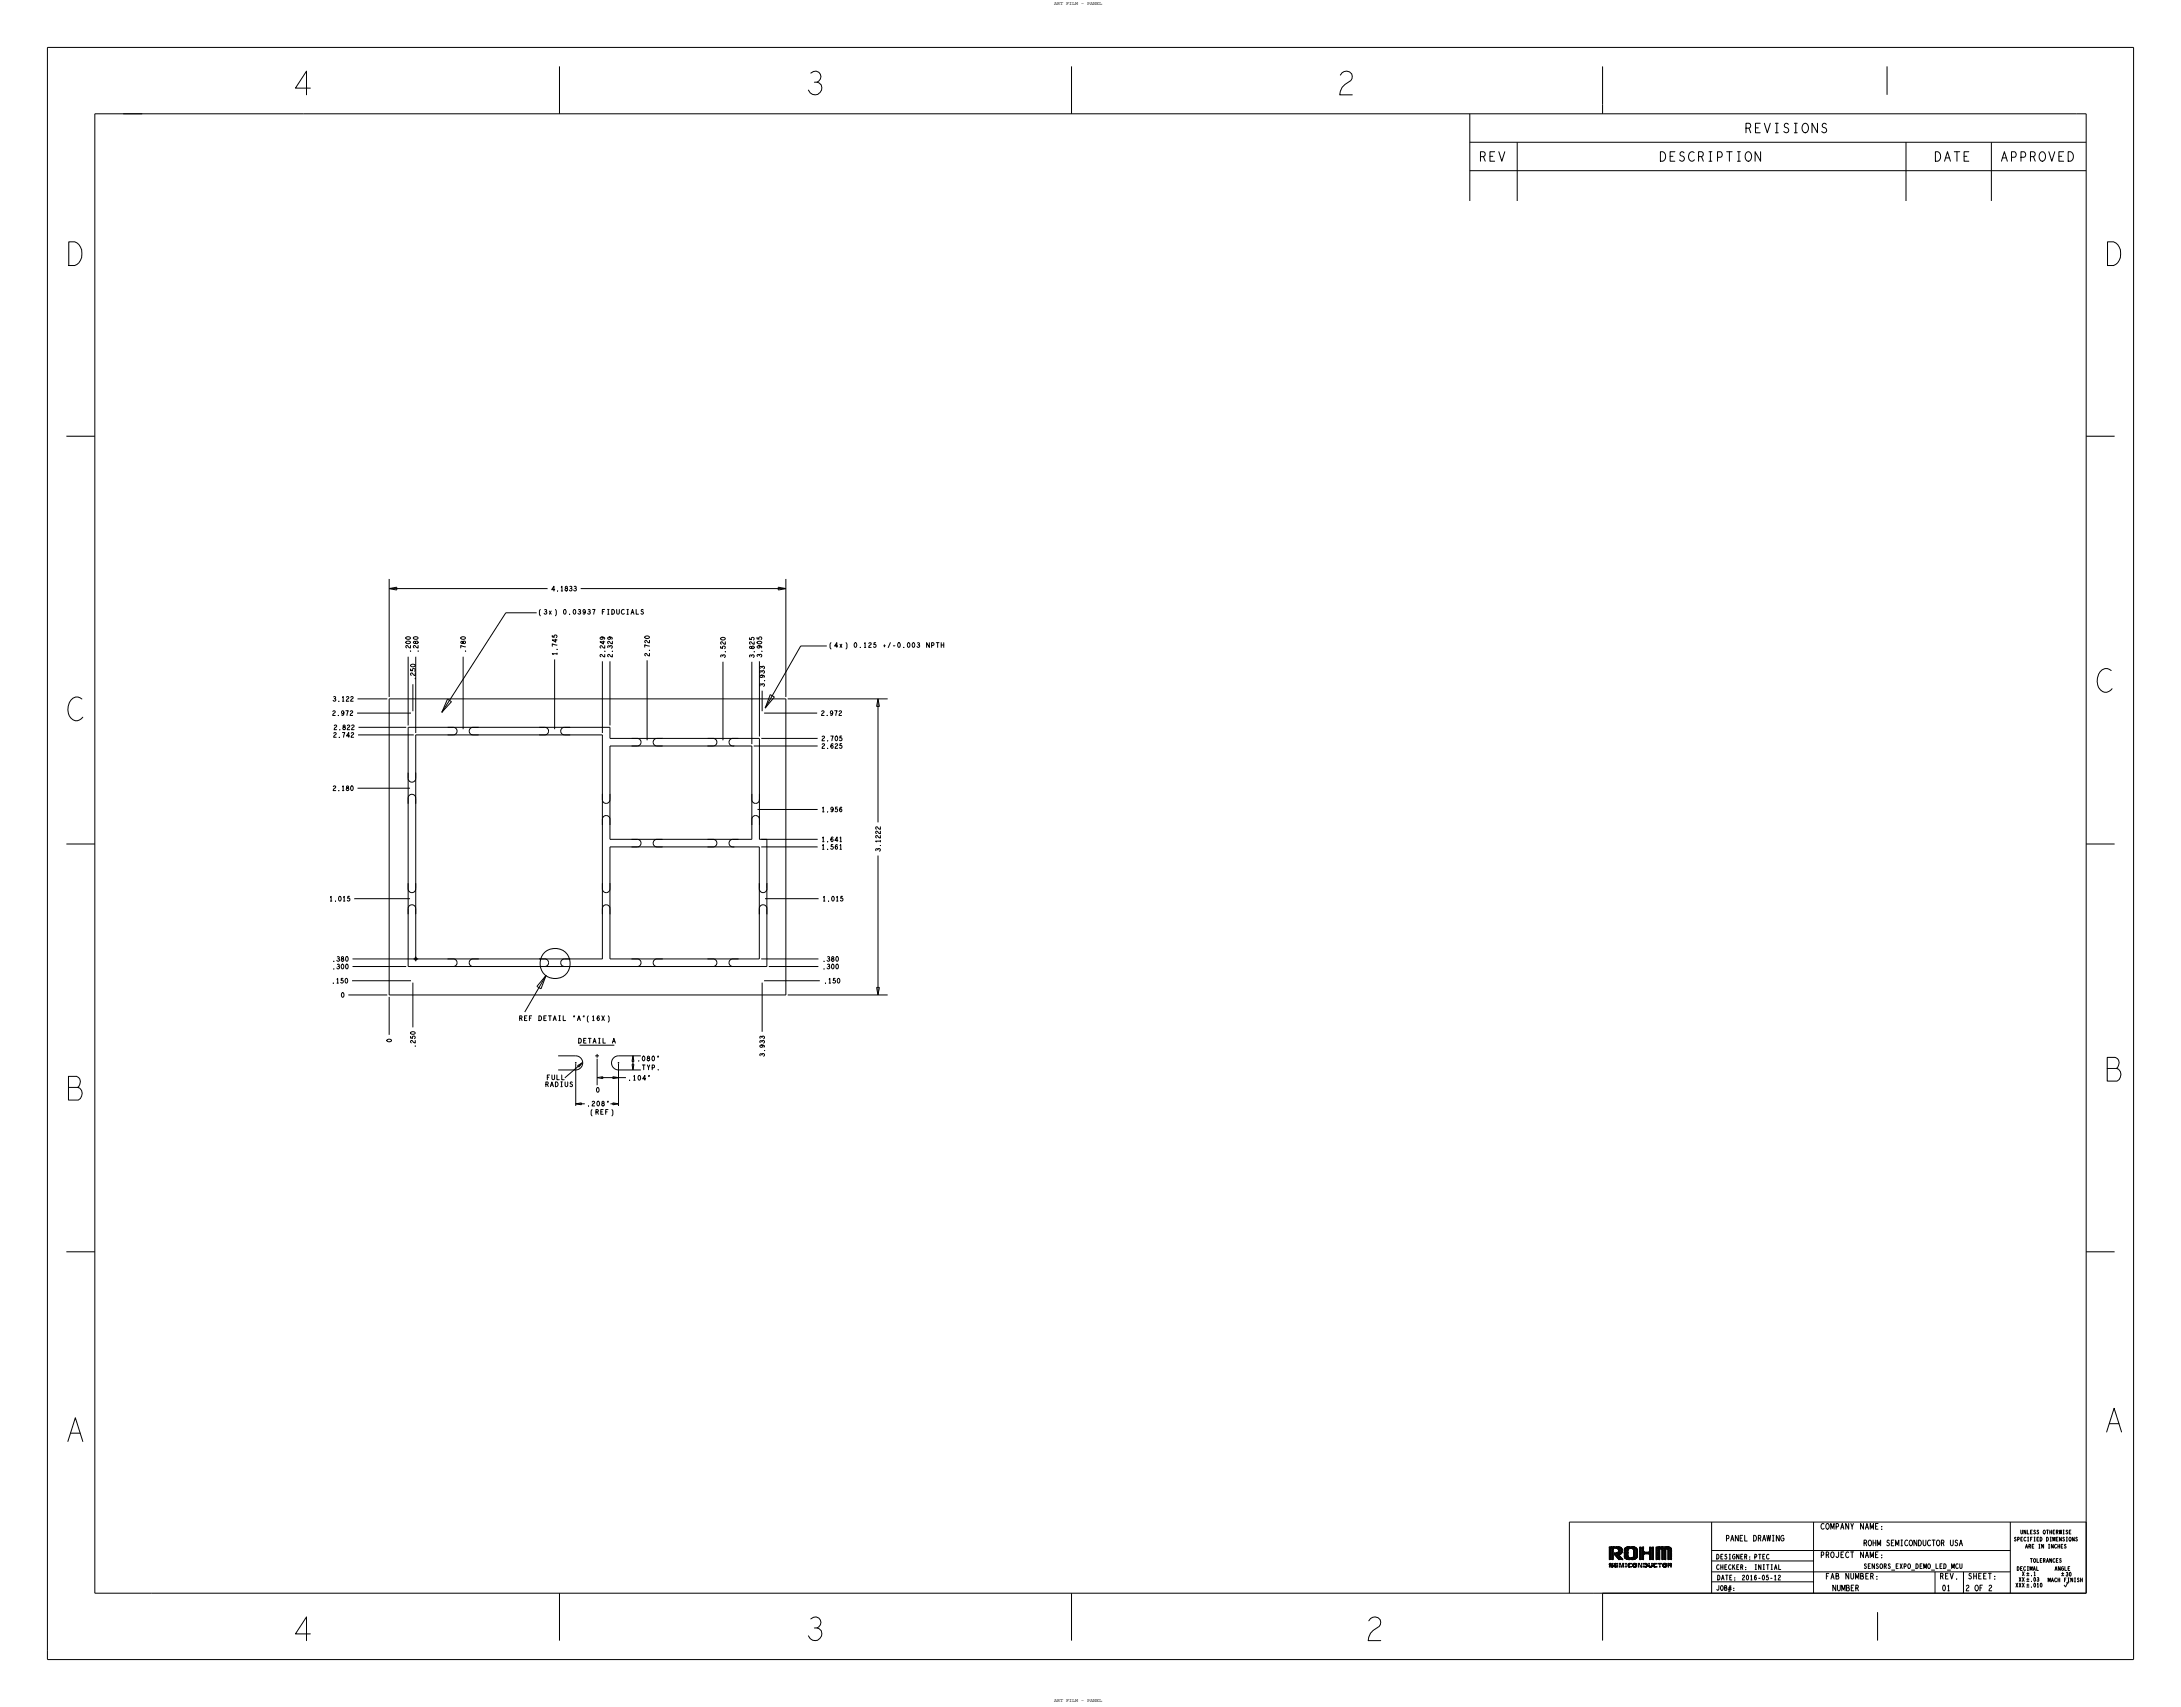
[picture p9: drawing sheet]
<svg xmlns="http://www.w3.org/2000/svg" width="584mm" height="457mm" viewBox="0 0 584 457" stroke-linecap="round" stroke-linejoin="round" font-family="sans-serif">
<defs><g id="words">
<g font-size="6.4">
<text x="215.9" y="25.4">3</text>
<text x="563.9" y="383.5">A</text>
<text x="17.8" y="386.1">A</text>
<text x="215.9" y="439.4">3</text>
</g>
<text font-size="2.5" x="396.2" y="43.2">REV</text>
<g font-size="1.3">
<text x="282.3" y="1.2">ART FILM - PANEL</text>
<text x="89.1" y="187.8">3.122</text>
<text x="282.3" y="456">ART FILM - PANEL</text>
</g>
</g></defs>
<!-- layer: Board Outline -->
<g fill="none" stroke="#000" stroke-width=".27">
<path d="M104.2 157.7l2.1 .3zM104.2 155.1v31.6zM104.2 157.7h42.5zM104.2 157.7l2.1-.4zM106.3 157.3v.7zM155.5 157.7h55zM208.5 157.3v.7zM208.5 158l2-.3zM208.5 157.3l2 .4zM210.5 155.1v31.6zM109.3 175.9v18.4zM111.4 175.9v20.4z"/>
<path d="M124.1 175.9v19.4zM135.5 164.1h8.2zM135.5 164.1l-17.2 26.7zM148.6 176.6v18.7zM161.4 177.1v19.2zM163.4 177.1v17.2zM173.3 176.9v21.4zM193.6 177.2v21.1zM201.4 177.2v22.1zM203.4 177.1v20.2zM214.5 173h7zM214.5 173l-9.5 16.7z"/>
<path d="M95.6 191h14.5zM95.8 187.2h7.9zM95.9 196.8h14.9zM96 194.8h12.8zM104.2 187.2v79.3zM104.2 187.2h106.3zM109.3 194.8h54.1zM109.3 194.8v64.1zM110.6 183.3v7.2zM111.4 196.8v60zM111.4 196.8h50zM119.9 187.2l-1.6 3.6z"/>
<path d="M119.9 187.2l1 .7zM119.9 194.8h1.5zM119.9 196.8h1.5zM120.9 187.9l-2.6 2.9zM121.4 194.8l.7 .3 .3 .7-.3 .7-.7 .3M126.7 194.8h1.5zM126.7 196.8h1.5zM126.7 194.8l-.7 .3-.3 .7 .3 .7 .7 .3M144.4 196.8h1.5zM144.4 194.8h1.5zM145.9 194.8l.8 .3 .2 .7-.3 .7-.7 .3M151.2 194.8h1.5z"/>
<path d="M151.2 196.8h1.5zM151.2 194.8l-.7 .3-.3 .7 .3 .7 .7 .3M161.4 196.8v60zM163.4 199.8h38zM163.4 194.8v3zM163.4 197.8h40zM163.4 199.8v25zM169.2 199.8h1.5zM169.2 197.8h1.5zM170.7 197.8l.7 .3 .3 .7-.3 .7-.7 .3M176 199.8h1.5zM176 197.8l-.7 .3-.3 .7 .2 .7 .8 .3"/>
<path d="M176 197.8h1.5zM189.5 199.8h1.5zM189.5 197.8h1.5zM191 197.8l.7 .3 .3 .7-.3 .7-.7 .3M196.3 197.8h1.5zM196.3 199.8h.4zM196.3 197.8l-.7 .3-.3 .7 .3 .7 .7 .3M201.4 199.8v25zM201.9 199.8h17.1zM203.4 197.8v27zM203.9 197.8h15.1zM204.1 185v5.5z"/>
<path d="M204.7 191h14.2zM206.3 186l-1.3 3.7zM206.3 186l1.1 .7zM207.4 186.7l-2.4 3zM210.5 187.2v79.3zM211 187.2h26.8zM234.8 189.2h.8zM235.2 187.2l.4 2zM235.2 187.2l-.4 2zM235.2 187.2v33.1zM95.8 211.1h14zM109.3 213.8l.3-.8 .7-.3 .8 .3 .3 .8"/>
<path d="M109.3 207v1.5zM109.3 213.8v1.5zM109.3 208.5l.3 .7 .7 .3 .7-.3 .4-.7M111.4 207v1.5zM111.4 213.8v1.5zM161.4 212.6v1.6zM161.4 219.4v1.6zM161.4 214.2l.2 .7 .8 .3 .7-.3 .3-.7M161.4 219.4l.3-.7 .7-.3 .7 .3 .3 .7M163.4 212.6v1.6zM163.4 219.4v1.6zM201.4 212.6v1.6z"/>
<path d="M201.4 219.4v1.6zM201.4 214.2l.3 .7 .7 .3 .7-.3 .3-.7M201.4 219.4l.3-.7 .7-.3 .7 .3 .3 .7M202.9 216.8h16.1zM203.4 212.6v1.6zM203.4 219.4v1.6zM109.3 236.5v1.6zM111.4 238.1l-.4 .7-.7 .3-.7-.3-.3-.7M111.4 236.5v1.6zM161.4 236.5v1.6zM163.4 226.8h40zM163.4 224.8h38z"/>
<path d="M163.4 236.5v1.6zM163.4 226.8v30zM163.4 238.1l-.3 .7-.7 .3-.8-.3-.2-.7M169.2 226.8h1.5zM169.2 224.8h1.5zM170.7 224.8l.7 .3 .3 .7-.3 .7-.7 .3M176 226.8h1.5zM176 224.8l-.7 .3-.3 .7 .2 .7 .8 .3M176 224.8h1.5zM189.5 226.8h1.5zM189.5 224.8h1.5zM191 224.8l.7 .3 .3 .7-.3 .7-.7 .3"/>
<path d="M196.3 224.8h1.5zM196.3 226.8h.4zM196.3 224.8l-.7 .3-.3 .7 .3 .7 .7 .3M203.4 236.5v1.6zM203.4 226.8v30zM203.4 224.8h2zM203.9 226.8h15.1zM203.9 224.8h15.1zM205.4 238.1l-.3 .7-.7 .3-.7-.3-.3-.7M205.4 236.5v1.6zM205.4 224.8v34.1zM235.2 229.1v37.4z"/>
<path d="M94.4 256.8h16.4zM94.4 258.9h14.4zM94.9 240.7h14.9zM109.3 243.4l.3-.8 .7-.3 .8 .3 .3 .8M109.3 243.4v1.5zM109.3 258.9h96.1zM111.4 256.8h50zM111.4 243.4v1.5zM119.9 256.8h1.5zM119.9 258.9h1.5zM121.4 256.8l.7 .3 .3 .8-.3 .7-.7 .3M126.7 256.8h1.5z"/>
<path d="M126.7 258.9h1.5zM126.7 256.8l-.7 .3-.3 .8 .3 .7 .7 .3M144.4 258.9h1.5zM144.4 256.8h1.5zM145.9 256.8l.8 .3 .2 .8-.3 .7-.7 .3M151.2 256.8h1.5zM151.2 258.9h1.5zM151.2 256.8l-.7 .3-.3 .8 .3 .7 .7 .3M161.4 243.4v1.5zM161.4 243.4l.3-.8 .7-.3 .7 .3 .3 .8M163.4 243.4v1.5zM163.4 256.8h40z"/>
<path d="M169.2 258.9h1.5zM169.2 256.8h1.5zM170.7 256.8l.7 .3 .3 .8-.3 .7-.7 .3M176 258.9h1.5zM176 256.8l-.7 .3-.3 .8 .2 .7 .8 .3M176 256.8h1.5zM189.5 258.9h1.5zM189.5 256.8h1.5zM191 256.8l.7 .3 .3 .8-.3 .7-.7 .3M196.3 256.8h1.5zM196.3 258.9h1.5zM196.3 256.8l-.7 .3-.3 .8 .3 .7 .7 .3"/>
<path d="M203.4 243.4v1.5zM203.4 243.4l.3-.8 .7-.3 .7 .3 .3 .8M203.9 256.8h15.3zM204.9 240.7h14.4zM205.4 243.4v1.5zM205.9 258.9h13.3zM93.3 266.5h10.4zM94.3 262.7h15.8zM104.2 266.5h106.3zM104.2 267v10.2zM110.6 263.2v12zM143.8 264.2l1.1 .6z"/>
<path d="M146.3 261.2l-1.4 3.6zM146.3 261.2l-2.5 3zM146.3 261.2l-5.7 9.9zM155.3 279.9h9.2zM204.1 263.2v13.2zM204.7 262.7h14.9zM211 266.5h26.8zM234.8 264.5h.8zM234.8 264.5l.4 2zM235.6 264.5l-.4 2zM149.5 286.6h4.7zM149.5 282.8h4.7z"/>
<path d="M151.3 288.7l4.7-4.1zM154 284.7h.4zM154.2 282.8a1.89 1.89 0 0 1 1.9 1.9 1.89 1.89 0 0 1-1.9 1.9M154.2 295.6l1.5-.2zM154.2 284.5v.4zM154.2 285v11.2zM154.2 295.6l1.5 .3zM154.2 295.6h2.4zM154.7 285.4l.3 .4zM154.7 285.4l1.3-.8zM155.7 295.4v.5zM156 284.6l-1 1.2z"/>
<path d="M159.4 282.8h1.1zM159.9 288.6l1.6-.2zM159.9 282.3v1zM159.9 288.6l1.6 .3zM159.9 283.6v7.1zM161 288.6h4.7zM161.5 288.4v.5zM163.5 295.6h2.2zM164.1 288.4l1.6 .2zM164.1 295.4l1.6 .2zM164.1 288.4v.5zM164.1 288.9l1.6-.3z"/>
<path d="M164.1 295.4v.5zM164.1 295.9l1.6-.3zM165.5 284.7h.4zM165.7 288.6h2zM165.7 284.5v.4zM165.7 294.6v1.6zM165.7 284.9v11.3zM165.7 282.8h6zM165.7 282.8a1.89 1.89 0 0 0-1.9 1.9 1.89 1.89 0 0 0 1.9 1.9M165.7 286.6h6zM169.3 285.1l.2 1.5zM169.3 284.3h.5z"/>
<path d="M169.3 285.1h.5zM169.5 282.8v3.8zM169.5 282.8l-.2 1.5zM169.5 282.8l.3 1.5zM169.8 285.1l-.3 1.5zM420.4 407.7h138.4zM420.4 407.7v19zM431.1 414.6h.2zM431.1 414.4h.2zM431.1 415.6h.2zM431.1 415.4h.2zM431.1 415.1h.2z"/>
<path d="M431.1 415.3h.2zM431.1 414.9h.2zM431.1 414.7h.2zM431.1 417.7h.2zM431.1 417.5h.2zM431.1 417.4h.2zM431.1 417h.2zM431.1 417.2h.2zM431.1 416.8h.2zM431.1 416.7h.2zM431.1 416.5h.2zM431.1 416.1h.2z"/>
<path d="M431.1 416.3h.2zM431.1 416h.2zM431.1 415.8h.2zM431.1 419.6h.2zM431.1 419h.2zM431.1 418.9h.2zM431.1 419.1h.2zM431.1 418.8h.2zM431.2 419.6h.6zM431.2 414.4l.5-.1zM431.2 414.6h2.9zM431.2 414.4v3.3z"/>
<path d="M431.2 415.6h.8zM431.2 415.3h.8zM431.2 414.9h.8zM431.2 417.4h.8zM431.2 417h.8zM431.2 416.7h.8zM431.2 416.3h.8zM431.2 416h.8zM431.2 419h.1M431.2 415.4h.8zM431.2 415.1h.8zM431.2 417.7h.8z"/>
<path d="M431.2 417.5h.8zM431.2 417.2h.8zM431.2 416.8h.8zM431.2 416.5h.8zM431.2 416.1h.8zM431.2 415.8h.8zM431.2 414.7h.9zM431.2 419.2h.2zM431.2 419.1h.1M431.2 418.9h.1M431.2 418.8h.2zM431.2 419.2h.1"/>
<path d="M431.3 418.8h.1M431.2 418.8h.1M431.3 419.2h.1zM431.3 419.2h.1M431.3 418.8h.1zM431.3 419.2h.2zM431.4 418.8h.1M431.4 418.8h.6zM431.4 419.2h.4zM431.4 414.4h.2zM431.5 414.4h2.2zM431.6 414.3h.2z"/>
<path d="M431.7 419.6h.2zM431.7 419.2h.2zM431.7 414.3h.6zM431.8 419.6h.1M431.8 419.2h.2zM431.8 419.2h.1M431.8 419.6h.2zM431.8 419.3h.2zM431.9 419.6h.1M431.9 419.3h.1zM431.9 419.5h.2zM431.9 419.2h.1"/>
<path d="M431.9 419.3h.2zM431.9 419.4h.2zM431.9 419.3h.1M431.9 415.6h.2zM431.9 415.4h.2zM431.9 415.3h.2zM431.9 414.9h.2zM431.9 415.1h.2zM431.9 417.7h.2zM431.9 417.5h.2zM431.9 417.4h.2zM431.9 417.2h.2z"/>
<path d="M431.9 416.8h.2zM431.9 417h.2zM431.9 416.7h.2zM431.9 416.5h.2zM431.9 416.3h.2zM431.9 416h.2zM431.9 416.1h.2zM431.9 415.8h.2zM431.9 418.8h.2zM431.9 414.8h.2zM432 414.7h.1zM432 419.5h.1"/>
<path d="M432 419.3h.1M432 419.4h.1M432 414.9v2.8zM432 414.8h.1M432 414.7h.2zM432.1 414.7h.1M432.1 414.7h.2zM432.2 414.7h.1M432.2 414.7h.7zM432.2 414.3h.2zM432.3 414.3h.8zM432.4 416.3h.2z"/>
<path d="M432.4 416.1h.2zM432.4 416h.2zM432.4 419.2h.2zM432.4 419.4h.2zM432.4 419.1h.2zM432.5 419.4h.1zM432.5 419h.1zM432.5 419.5h.1zM432.5 419h.2zM432.5 419.5h.2zM432.5 418.9h.2zM432.5 416.1h1.6z"/>
<path d="M432.5 416.3h1zM432.5 416v.3zM432.5 416h.5zM432.5 419.1v.1zM432.5 419.2h.8zM432.5 419.2v.2zM432.5 416.3l1.2 1.4zM432.5 419.4h.1M432.6 419.5h.1M432.5 419h.1M432.5 419.6h.2zM432.6 419h.1"/>
<path d="M432.6 418.8h.1zM432.6 416.5h.2zM432.6 418.9h.1M432.6 419.6h.2zM432.6 419.6h.1M432.7 418.8h.1M432.7 419.6h.1M432.7 418.8h.1zM432.7 416.5h.8zM432.7 419.6h.2zM432.7 418.8h.2zM432.8 419.6h.1"/>
<path d="M432.7 416.7h.2zM432.8 418.8h.1M432.8 418.8h.5zM432.8 419.6h.5zM432.8 416.7h.9zM432.8 414.7h.2zM432.9 416.8h.2zM432.9 416h.2zM432.9 414.7h.2zM433 416.8h.9zM433 414.3h.2zM433 416h.1z"/>
<path d="M433 414.7h.2zM433 417h.2zM433 416h.2zM433.1 414.3h.4zM433.1 414.7h.2zM433.1 416h.2zM433.1 417h.9zM433.1 416l.2-.1zM433.2 419.6h.2zM433.2 419.2h.2zM433.2 418.8h.2zM433.2 414.7h.2z"/>
<path d="M433.2 417.2h.2zM433.2 416h1.1zM433.2 415.9h.2zM433.3 414.7l.1 .1zM433.3 417.2h.9zM433.3 415.9h.1zM433.3 414.7h1zM433.3 415.9h.2zM433.3 417.4h.2zM433.3 414.8h.2zM433.4 416.4h.2zM433.4 416.3h.2z"/>
<path d="M433.4 414.3h.2zM433.4 415.9l.1-.1zM433.4 414.9h.2zM433.4 417.4h.9zM433.4 415.8h.2zM433.5 414.9h.1M433.4 416.5h.2zM433.5 416.3h.1zM433.5 416.3h.1M433.5 416.4l1.1 1.3zM433.5 415h.2zM433.5 417.5h.2z"/>
<path d="M433.5 415.7h.2zM433.5 414.3l.4 .1zM433.5 415.6h.2zM433.6 415h.1M433.5 415.8h.9zM433.5 415.1h.2zM433.5 415.4h.2zM433.5 415.5h.2zM433.5 415.3h.2zM433.5 415.2h.2zM433.5 414.9h.9zM433.6 416.3h.1z"/>
<path d="M433.6 415.1h.1M433.6 417.5h.9zM433.5 415.8h.1M433.6 417.7h.2zM433.6 414.4h.2zM433.6 415.6h.8zM433.6 416.7h.2zM433.6 415.2h.1M433.6 415.7h.1M433.6 415.1h.8zM433.6 415.6h.1M433.6 415.2v.3z"/>
<path d="M433.6 415.3h.8zM433.6 415.4h.8zM433.6 416.3h.2zM433.7 417.7h.9zM433.7 416.3h.2zM433.8 416.8h.1zM433.8 419.6h.2zM433.8 418.8h.2zM433.8 416.3l.2-.1zM433.8 414.4h.2zM433.9 418.8h.1zM433.9 418.8v.8z"/>
<path d="M433.9 416.2h.2zM433.9 418.8h.2zM433.9 414.4l.2 .1zM433.9 417h.2zM434 414.5h.1zM434 416.2l.1-.1zM434 418.8l.4 .8zM434 416.1h.2zM434 414.6h.2zM434.1 414.5l.1 .1zM434.1 417.2h.2zM434.1 414.6h.2z"/>
<path d="M434.2 416h.1M434.1 416h.2zM434.2 414.6l.1 .1zM434.2 414.7h.2zM434.2 416h.2zM434.2 415.9h.2zM434.2 417.4h.2zM434.2 414.8h.2zM434.3 415.8h.2zM434.3 414.7h.1M434.3 414.9h.2zM434.3 415.7h.2z"/>
<path d="M434.3 419.6h.2zM434.3 415.9h.1M434.3 415h.2zM434.3 415.6h.2zM434.3 415.4h.2zM434.3 415.3h.2zM434.3 415.1h.2zM434.3 414.8h.1M434.4 415.8h.1M434.4 414.9h.1M434.4 415.7h.1M434.4 415h.1"/>
<path d="M434.4 415.6h.1M434.4 415.1v.5zM434.4 417.5h.2zM434.5 417.7h.2zM434.7 418.8h.1zM434.7 418.8l-.3 .8zM434.9 418.8h.1M434.8 419.6h.2zM434.8 418.8h.2zM434.9 418.8v.8zM435.1 415.6h.2zM435.1 415.4h.2z"/>
<path d="M435.1 415.3h.2zM435.1 415.2h.2zM435.1 416.8h.2zM435.1 416.9h.2zM435.1 416.7h.2zM435.1 416.5h.2zM435.1 416.3h.2zM435.1 416.1h.2zM435.1 416h.2zM435.1 415.8h.2zM435.1 415.9h.2zM435.1 415.1h.2z"/>
<path d="M435.1 417h.2zM435.1 415h.2zM435.1 414.9h.2zM435.1 417.1h.2zM435.2 417.2h.2zM435.2 415.2v.7zM435.2 415.6h.8zM435.2 415.3h.8zM435.2 416.9h.1M435.2 415.9v1zM435.2 416.7h.8zM435.2 416.3h.8z"/>
<path d="M435.2 416h.8zM435.2 415.9h.8zM435.2 416.8h.8zM435.2 415.4h.8zM435.2 416.5h.8zM435.2 416.1h.8zM435.2 415.8h.8zM435.2 417h.1M435.2 415.1h.8zM435.2 415h.1M435.2 414.8h.2zM435.2 417h.9z"/>
<path d="M435.2 414.9h.1M435.2 417.1h.1M435.2 414.9h.9zM435.3 414.7h.1zM435.3 417.2h1zM435.3 417.3h.2zM435.3 414.8h.1M435.3 417.2h.1M435.4 417.4h.1zM435.4 414.7h.9zM435.4 414.7h.1M435.4 414.6h.1"/>
<path d="M435.4 414.6h.1zM435.4 417.3h.1M435.4 417.4h.2zM435.4 417.4h2.8zM435.4 419.6h.2zM435.4 418.8h.2zM435.4 414.6l.2-.1zM435.5 417.4l.1 .1zM435.5 414.6h.2zM435.5 414.5h.2zM435.5 417.5h.2zM435.5 418.8v.8z"/>
<path d="M435.6 414.6h2.5zM435.6 414.5l.2-.1zM435.6 417.5l.2 .1zM435.7 417.5h.2zM435.7 417.6h.2zM435.7 414.4h.2zM435.8 417.5h2.1zM435.8 417.6h.2zM435.8 414.4l.2-.1zM435.8 414.4h.2zM435.9 417.6h.1zM435.9 415.6h.2z"/>
<path d="M435.9 415.4h.2zM435.9 415.3h.2zM435.9 416.7h.2zM435.9 416.5h.2zM435.9 416.3h.2zM435.9 416.1h.2zM435.9 416h.2zM435.9 415.8h.2zM435.9 415.9h.2zM435.9 416.8h.2zM435.9 415.1h.2zM435.9 414.3h.2z"/>
<path d="M435.9 414.4h1.8zM435.9 415h.2zM435.9 416.9h.2zM436 417.6h.2zM436 416.8h.1M436 415.2v.7zM436 415.9v.8zM436 415h.1zM436 416.9h.1M436 415.2h.1M436 417h.2zM436 414.3h.2z"/>
<path d="M436 415.1h.1M436 414.9h.2zM436.1 417h.1M436 415h.1M436.1 417.1h.2zM436.2 417.1h.1M436.1 414.3h.2zM436.1 419.4h.2zM436.1 419.1h.2zM436.1 419h.2zM436.1 417.6h.2zM436.1 415h.1"/>
<path d="M436.1 414.9l.1-.1zM436.1 419.5h.2zM436.1 414.8h.2zM436.2 418.9h.1zM436.3 417.2h.1M436.2 417.2h.1zM436.2 419.5h.2zM436.2 414.3h.2zM436.2 418.9h.2zM436.2 419.1v.3zM436.2 419.4h.1M436.2 419.1h.1"/>
<path d="M436.2 419.5h.1M436.2 417.6l.3 .1zM436.2 419h.1M436.2 414.8l.2-.1zM436.2 418.8h.2zM436.3 419.5h.1M436.2 414.7h.2zM436.2 419.6h.2zM436.4 417.3h.1M436.3 419.6h.1M436.3 414.7h.1zM436.3 417.3h.1z"/>
<path d="M436.2 418.9h.1M436.3 418.9h.1M436.3 419.6h.2zM436.3 414.3h.2zM436.3 418.8h.1M436.3 418.8h.2zM436.4 419.6h.1M436.4 414.7h.1zM436.5 417.3h.1M436.4 418.8h.1M436.4 417.7h.2zM436.4 419.6h.2z"/>
<path d="M436.4 418.8h.2zM436.4 417.3h.2zM436.4 414.3h.8zM436.4 414.7h.2zM436.5 419.6h.1M436.5 417.7h.7zM436.5 419.6h.4zM436.5 418.8h.4zM436.6 417.3h.1M436.5 414.7h.1zM436.5 417.3h.2zM436.6 414.7h.1z"/>
<path d="M436.6 417.3h.4zM436.6 414.7h.4zM436.8 419.6h.2zM436.8 418.8h.2zM436.9 414.7h.2zM436.9 417.3h.2zM437 414.7h.1zM437 417.3h.2zM437.1 414.7h.1zM437.1 417.3h.2zM437.1 417.7h.2zM437.1 414.3h.2z"/>
<path d="M437.1 414.7h.2zM437.2 417.3h.1zM437.2 417.7h.2zM437.2 414.3h.2zM437.2 414.7h.2zM437.2 417.3h.2zM437.3 414.7l.1 .1zM437.3 417.3l.1-.1zM437.3 414.3h.2zM437.3 414.8h.2zM437.3 417.7h.2zM437.3 414.7h1z"/>
<path d="M437.3 417.2h.2zM437.4 419.3h.1zM437.4 419.1h.1zM437.4 419.4h.2zM437.4 419.1h.2zM437.4 419h.2zM437.4 414.3l.2 .1zM437.4 414.8h.1zM437.4 417.7l.2-.1zM437.4 419.5h.2zM437.4 414.8h.2zM437.4 417.2h.9z"/>
<path d="M437.4 417.2l.2-.1zM437.4 418.9h.2zM437.5 419.3h.1M437.5 419.1v.2zM437.5 419.4h.1M437.5 419.1h.1M437.5 417.1h.2zM437.5 419h.1M437.5 414.9h.2zM437.5 419.6h.2zM437.5 419.5h.1M437.5 414.8h.1"/>
<path d="M437.5 417h.2zM437.5 414.4h.2zM437.5 418.8h.2zM437.5 418.9h.1M437.5 417.6h.2zM437.6 415h.1zM437.6 418.8h.1M437.6 414.9h.8zM437.6 418.9h.1M437.6 419.6h.1M437.6 418.8h.2zM437.6 414.4h.2z"/>
<path d="M437.6 419.6h.2zM437.6 415.1h.2zM437.6 416.8h.2zM437.6 414.9h.1M437.6 417h.8zM437.6 415.6h.2zM437.6 415.4h.2zM437.6 415.3h.2zM437.6 415.2h.2zM437.6 416.7h.2zM437.6 416.5h.2zM437.6 416.1h.2z"/>
<path d="M437.6 416.3h.2zM437.6 416h.2zM437.6 415.8h.2zM437.7 418.8h.1M437.6 417.6h.3zM437.6 417v.1zM437.7 415h.1M437.7 419.6h.1M437.7 416.8h.8zM437.7 415.1h.8zM437.7 416.8l-.1 .2zM437.7 415.1h.1"/>
<path d="M437.7 418.8h.2zM437.7 419.6h.2zM437.7 415.2v1.5zM437.7 415.6h.8zM437.7 415.3h.8zM437.7 416.7v.1zM437.7 416.7h.8zM437.7 416.3h.8zM437.7 416h.8zM437.7 415.4h.8zM437.7 416.5h.8zM437.7 416.1h.8z"/>
<path d="M437.7 415.8h.8zM437.8 418.8h.1M437.7 414.4h.2zM437.8 417.5h.2zM437.8 418.8h.2zM437.8 419.6h.2zM437.8 414.4l.2 .1zM437.9 417.6l.1-.1zM437.9 419.6h.2zM437.9 418.8h.2zM437.9 414.5h.2zM437.9 417.5h.2z"/>
<path d="M438 419.6h.1M438 418.8h.1M438 419.6h.2zM438 414.5l.1 .1zM438 414.6h.2zM438 418.8h.2zM438 417.5l.1-.1zM438.1 418.8h.1M438 417.4h.2zM438.1 417.4h.1zM438.1 419.6h.1M438.1 419.6h.2z"/>
<path d="M438.1 418.9h.2zM438.1 419.5h.2zM438.1 414.6l.2 .1zM438.1 417.4l.1-.1zM438.2 418.9h.1M438.2 417.3h.1zM438.2 419.6h.1M438.2 419h.1zM438.2 414.7h.1zM438.2 419.5h.2zM438.2 419h.2zM438.2 419.4h.2z"/>
<path d="M438.2 414.7h.2zM438.2 419.1h.2zM438.2 419.3h.2zM438.3 419h.1M438.2 419.5h.1M438.2 417.2h.2zM438.2 417.3l.1-.1zM438.3 414.7l.1 .1zM438.3 414.8h.1zM438.3 419.1h.1M438.3 419.5h.1M438.3 419.4h.1"/>
<path d="M438.3 419.1v.2zM438.3 414.9h.2zM438.3 417.1h.2zM438.3 417h.2zM438.4 414.8v.1zM438.4 415.1h.2zM438.4 416.9h.2zM438.4 416.8h.2zM438.4 415.6h.2zM438.4 415.4h.2zM438.4 415.3h.2zM438.4 415.2h.2z"/>
<path d="M438.4 416.7h.2zM438.4 416.5h.2zM438.4 416.3h.2zM438.4 416h.2zM438.4 416.1h.2zM438.4 415.8h.2zM438.4 417.1l-.1 .1zM438.4 414.9l.1 .2zM438.5 415.1v.1zM438.5 416.9l-.1 .2zM438.5 416.8v.1zM438.5 415.2v1.6z"/>
<path d="M438.8 419.6h.2zM438.8 418.8h.2zM439 418.8h.1M438.9 418.8v.8zM438.9 418.8h.2zM439 418.8l.6 .8zM439.2 414.4h.2zM439.2 414.6h.2zM439.2 415.6h.2zM439.2 415.4h.2zM439.2 415.3h.2zM439.2 415.1h.2z"/>
<path d="M439.2 414.9h.2zM439.2 414.7h.2zM439.2 417.7h.2zM439.2 417.5h.2zM439.2 417.4h.2zM439.2 417.2h.2zM439.2 417h.2zM439.2 416.8h.2zM439.2 416.7h.2zM439.2 416.5h.2zM439.2 416.3h.2zM439.2 416h.2z"/>
<path d="M439.2 416.1h.2zM439.2 415.8h.2zM439.3 416.3h.9zM439.3 414.6h.9zM439.3 414.4v3.3zM439.3 415.6h.9zM439.3 415.3h.9zM439.3 414.9h.9zM439.3 417.7h.9zM439.3 417.5h.9zM439.3 417.2h.9zM439.3 416.8h.9z"/>
<path d="M439.3 416.5h.9zM439.3 416.1h3.5zM439.3 415.8h3.5zM439.3 416h3.5zM439.3 414.4h.9zM439.3 415.4h.9zM439.3 415.1h.9zM439.3 414.7h.9zM439.3 417.4h.9zM439.3 417h.9zM439.3 416.7h.9zM439.5 419.6h.2z"/>
<path d="M439.6 419.6h.1zM439.6 419.6h.2zM439.6 418.8h.2zM439.7 418.8v.8zM440.1 414.4h.1zM440.1 414.6h.1zM440.1 415.5h.1zM440.1 415.4h.1zM440.1 415.3h.1zM440.1 415.1h.1zM440.1 414.9h.1zM440.1 414.7h.1z"/>
<path d="M440.1 417.7h.1zM440.1 417.5h.1zM440.1 417.4h.1zM440.1 417.2h.1zM440.1 417h.1zM440.1 416.8h.1zM440.1 416.7h.1zM440.1 416.5h.1zM440.1 416.4h.1zM440.1 415.6h.2zM440.1 416.3h.2zM440.1 416.2h.2z"/>
<path d="M440.1 415.7h.2zM440.2 415.6h.1M440.2 414.4v1.1zM440.2 416.4v1.3zM440.2 416.4h.1M440.2 416.2h.1zM440.2 415.7h.2zM440.2 415.7h.1M440.2 416.3h.1M440.2 416.2h.2zM440.2 416.2h.1M440.3 415.7h.1"/>
<path d="M440.2 419.6h.2zM440.2 418.8h.2zM440.3 416.2h.1M440.3 416.2h.1zM440.3 415.7h.2zM440.4 415.7h.1M440.3 418.8v.8zM440.3 418.8h.5zM440.3 419.6h.5zM440.4 416.2h1.3zM440.4 415.7h1.4zM440.7 419.6h.2z"/>
<path d="M440.7 418.8h.2zM440.8 418.8h.1zM440.8 419.6h.1M440.8 418.8h.1M440.8 419.6h.2zM440.8 418.8h.2zM440.9 419.6h.1M440.9 418.8h.1zM440.9 419.6h.2zM440.9 418.8h.1M440.9 419.5h.2zM441 419.6h.1"/>
<path d="M441 418.9h.1zM441 418.8h.1M441 419.5h.1zM441 419.5h.1M441 419h.2zM441 419.5h.2zM441 418.9h.1M441 419.4h.2zM441 419.1h.2zM441 419.3h.2zM441.1 419.5h.1M441.1 419h.1"/>
<path d="M441.1 419.4h.1M441.1 419.1h.1M441.1 419.3h.1M441.1 419.1v.2zM441.6 419.3h.2zM441.6 418.8h.2zM441.6 419.4h.2zM441.7 416.2h.1zM441.7 415.7h.2zM441.7 419.5h.2zM441.7 416.2h.2zM441.7 419.4h.1"/>
<path d="M441.7 418.8v.5zM441.8 419.5h.1M441.7 419.6h.2zM441.7 416.2h.1M441.8 415.7h.1M441.8 416.2h.1zM441.8 415.7h.2zM441.8 419.6h.2zM441.8 419.6h.1M441.8 416.2h.1M441.8 416.2h.2zM441.9 415.7h.1"/>
<path d="M441.9 419.6h.1M441.8 415.6h.2zM441.8 416.3h.2zM441.9 416.2h.1M441.9 415.6h.1zM441.9 416.3h.1zM441.9 414.6h.2zM441.9 414.4h.2zM441.9 415.5h.2zM441.9 415.4h.2zM441.9 415.1h.2zM441.9 415.3h.2z"/>
<path d="M441.9 414.9h.2zM441.9 414.7h.2zM441.9 417.7h.2zM441.9 417.5h.2zM441.9 417.4h.2zM441.9 417.2h.2zM441.9 416.8h.2zM441.9 417h.2zM441.9 416.7h.2zM441.9 416.5h.2zM441.9 416.4h.2zM441.9 419.6h.2z"/>
<path d="M442 419.6h.1M441.9 415.6h.1M441.9 416.3h.1M441.9 415.6h.9zM441.9 416.3h.9zM442 415.6h.1M442 416.3h.1M442 414.6h.8zM442 415.5h.1M442 414.4v1.1zM442 415.3h.8zM442 414.9h.8z"/>
<path d="M442 417.7h.8zM442 416.4v1.3zM442 417.5h.8zM442 417.2h.8zM442 416.8h.8zM442 416.5h.8zM442 414.4h.8zM442 415.4h.8zM442 415.1h.8zM442 414.7h.8zM442 417.4h.8zM442 417h.8z"/>
<path d="M442 416.7h.8zM442.2 419.6h.1M442.1 419.6h.2zM442.2 419.6h.2zM442.3 419.6h.1M442.3 419.6h.2zM442.3 419.5h.2zM442.4 419.6h.1M442.4 419.5h.1zM442.4 419.4h.2zM442.4 419.3h.2zM442.4 418.8h.2z"/>
<path d="M442.4 419.5h.1M442.5 419.5h.1M442.5 419.4h.1M442.5 419.3h.1M442.5 418.8v.5zM442.7 414.6h.2zM442.7 414.4h.2zM442.7 415.6h.2zM442.7 415.4h.2zM442.7 415.1h.2zM442.7 415.3h.2zM442.7 414.9h.2z"/>
<path d="M442.7 414.7h.2zM442.7 417.7h.2zM442.7 417.5h.2zM442.7 417.4h.2zM442.7 417h.2zM442.7 417.2h.2zM442.7 416.8h.2zM442.7 416.7h.2zM442.7 416.5h.2zM442.7 416.3h.2zM442.7 416h.2zM442.7 416.1h.2z"/>
<path d="M442.7 415.8h.2zM442.8 414.4v3.3zM442.9 419.4h.2zM442.9 419.1h.2zM443 419.4h.1zM443 419h.1zM443 419.5h.1zM443 419.5h.2zM443 418.9h.2zM443 419.1v.3zM443 419.4h.1M443 419.1h.1"/>
<path d="M443.1 419.5h.1M443 419h.1M443.1 419h.1M443.1 418.8h.2zM443.1 419.6h.2zM443.1 418.9h.1M443.1 419.6h.1M443.2 419.6h.1M443.2 418.8h.1zM443.2 418.8h.1M443.2 418.8h.2zM443.3 419.6h.1"/>
<path d="M443.2 419.6h.2zM443.3 418.8h.1M443.3 418.8h.5zM443.3 419.6h.5zM443.6 414.6h.2zM443.6 414.4h.2zM443.6 415.6h.2zM443.6 415.4h.2zM443.6 415.3h.2zM443.6 414.9h.2zM443.6 415.1h.2zM443.6 414.7h.2z"/>
<path d="M443.6 417.7h.2zM443.6 417.5h.2zM443.6 417.4h.2zM443.6 417.2h.2zM443.6 416.8h.2zM443.6 417h.2zM443.6 416.7h.2zM443.6 416.5h.2zM443.6 416.3h.2zM443.6 416h.2zM443.6 416.1h.2zM443.6 415.8h.2z"/>
<path d="M443.7 419.6h.2zM443.7 418.8h.2zM443.7 414.6h3.6zM443.7 414.4v3.3zM443.7 415.6h.8zM443.7 415.3h.8zM443.7 414.9h.8zM443.7 417.7h.8zM443.7 417.4h.8zM443.7 417h.8zM443.7 416.7h.8zM443.7 416.3h.8z"/>
<path d="M443.7 416h.8zM443.7 414.4l.7-.1zM443.7 415.4h.8zM443.7 415.1h.8zM443.7 417.5h.8zM443.7 417.2h.8zM443.7 416.8h.8zM443.7 416.5h.8zM443.7 416.1h.8zM443.7 415.8h.8zM443.7 414.7h1zM444 414.4h.2z"/>
<path d="M444.1 414.4h2.8zM444.2 418.8h.1zM444.2 418.8h.4zM444.4 414.3h.1zM444.4 415.6h.2zM444.4 415.4h.2zM444.4 415.1h.2zM444.4 415.3h.2zM444.4 414.9h.2zM444.4 417.7h.2zM444.4 417.5h.2zM444.4 417.4h.2z"/>
<path d="M444.4 417h.2zM444.4 417.2h.2zM444.4 416.8h.2zM444.4 416.7h.2zM444.4 416.5h.2zM444.4 416.1h.2zM444.4 416.3h.2zM444.4 416h.2zM444.4 415.8h.2zM444.4 414.8h.2zM444.4 414.3h.8zM444.5 414.8h.1z"/>
<path d="M444.5 414.9v2.8zM444.5 414.9h.1M444.5 414.8h.2zM444.5 419.6h.2zM444.5 418.8h.2zM444.5 414.8h.1M444.6 414.7h.2zM444.6 414.8h.1M444.6 418.8v.8zM444.6 418.8h.4zM444.6 414.7h.1M444.7 414.7h.4z"/>
<path d="M444.9 418.8h.1zM445 414.7h.2zM445.1 414.7h.1M445.1 414.8h.1zM445.1 414.7h1.2zM445.1 414.3h.2zM445.1 414.8h.2zM445.2 414.8h.1M445.2 414.9h.1zM445.2 415.6h.1zM445.2 415.4h.1zM445.2 415.3h.1z"/>
<path d="M445.2 415.1h.1zM445.2 417.7h.1zM445.2 417.5h.1zM445.2 417.4h.1zM445.2 417.2h.1zM445.2 417h.1zM445.2 416.8h.1zM445.2 416.7h.1zM445.2 416.5h.1zM445.2 416.3h.1zM445.2 416.1h.1zM445.2 416h.1z"/>
<path d="M445.2 415.8h.1zM445.2 414.3h1.1zM445.3 414.9h.1M445.3 414.9h.8zM445.3 415.4h.8zM445.3 415.1h.8zM445.3 417.5h.8zM445.3 417.2h.8zM445.3 416.8h.8zM445.3 416.5h.8zM445.3 416.1h.8zM445.3 415.8h.8z"/>
<path d="M445.3 414.9v2.8zM445.3 415.6h.8zM445.3 415.3h.8zM445.3 417.7h.8zM445.3 417.4h.8zM445.3 417h.8zM445.3 416.7h.8zM445.3 416.3h.8zM445.3 416h.8zM445.4 419.3h.2zM445.4 419.1h.2zM445.4 419.4h.2z"/>
<path d="M445.4 419h.2zM445.4 419.5h.2zM445.5 419h.1zM445.5 419.5h.2zM445.5 418.9h.2zM445.5 419.3h.1M445.5 419.1v.2zM445.5 419.1h.1M445.5 419.4h.1M445.5 419h.1M445.5 419.5h.1M445.5 419.6h.2z"/>
<path d="M445.6 419.5h.1M445.6 418.8h.2zM445.6 418.9h.1M445.6 419.6h.2zM445.7 418.8h.1M445.6 419.6h.1M445.7 418.8h.2zM445.7 419.6h.1M445.7 419.6h.2zM445.8 418.8h.1M445.8 419.6h.1M445.8 418.8h.2z"/>
<path d="M445.8 419.6h.2zM445.9 419.6h.2zM445.9 418.8h.2zM446 419.6h.2zM446 418.8h.2zM446 419.6h.1M446 415.6h.2zM446 415.4h.2zM446 415.3h.2zM446 415.1h.2zM446 414.9h.2zM446 417.7h.2z"/>
<path d="M446 417.5h.2zM446 417.4h.2zM446 417.2h.2zM446 417h.2zM446 416.8h.2zM446 416.7h.2zM446 416.5h.2zM446 416.3h.2zM446 416.1h.2zM446 416h.2zM446 415.8h.2zM446.1 418.8h.1"/>
<path d="M446 414.8h.2zM446.1 419.6h.1M446.1 414.8h.2zM446.1 419.6h.2zM446.1 418.8h.2zM446.1 414.9v2.8zM446.1 414.9h.1M446.2 418.8h.1M446.1 418.9h.2zM446.2 414.8h.1M446.1 414.8h.1M446.2 419.5h.2z"/>
<path d="M446.2 419.6h.1M446.2 418.9h.1M446.2 414.7h.2zM446.2 419h.2zM446.2 414.3h.2zM446.3 418.9h.1M446.2 419.4h.2zM446.2 419.1h.2zM446.2 419.3h.2zM446.3 414.7h.1M446.3 419h.1M446.3 419.5h.1"/>
<path d="M446.3 414.3h.3zM446.3 414.7h.2zM446.3 419.1h.1M446.3 419.4h.1M446.3 419.1v.2zM446.4 414.7h.2zM446.5 414.7h.1M446.5 414.3h.2zM446.5 414.7h1zM446.5 414.7h.2zM446.6 414.3l.3 .1zM446.6 414.7h.1"/>
<path d="M446.7 414.8h.1zM446.7 414.8h.2zM446.8 414.8h.1M446.8 414.9h.1zM446.8 415h.2zM446.8 415.6h.2zM446.8 415.4h.2zM446.8 415.3h.2zM446.8 415.1h.2zM446.8 417.7h.2zM446.8 417.5h.2zM446.8 417.4h.2z"/>
<path d="M446.8 417.2h.2zM446.8 417h.2zM446.8 416.8h.2zM446.8 416.7h.2zM446.8 416.5h.2zM446.8 416.3h.2zM446.8 416.1h.2zM446.8 416h.2zM446.8 415.8h.2zM446.8 419.6h.2zM446.8 419.2h.2zM446.8 418.8h.2z"/>
<path d="M446.8 414.4h.2zM446.8 414.9h.1M446.8 414.9h.8zM446.9 415h.1M446.9 419.2h.5zM446.9 415.1h.8zM446.9 415v2.7zM446.9 415.6h.8zM446.9 415.3h.8zM446.9 417.7h.8zM446.9 417.4h.8zM446.9 417h.8z"/>
<path d="M446.9 416.7h.8zM446.9 416.3h.8zM446.9 416h.8zM446.9 419.2v.4zM446.9 418.8v.4zM446.9 418.8h.6zM446.9 415.4h.8zM446.9 417.5h.8zM446.9 417.2h.8zM446.9 416.8h.8zM446.9 416.5h.8zM446.9 416.1h.8z"/>
<path d="M446.9 415.8h.8zM446.9 414.4h.2zM447 414.4h.2zM447.1 414.4l.2 .1zM447.2 414.5h.2zM447.2 414.6h.2zM447.3 414.5l.1 .1zM447.3 419.2h.2zM447.3 414.6h.2zM447.4 419.2h.1zM447.4 418.8h.1zM447.4 419.2h.1"/>
<path d="M447.4 419.2l.2 .4zM447.4 414.7h.2zM447.4 419.2h.2zM447.4 414.6l.1 .1zM447.5 419.2h.1M447.4 418.8h.2zM447.5 418.8h.1M447.5 419.2h.2zM447.5 418.8h.2zM447.5 419.6h.2zM447.5 418.9h.2zM447.6 419.2h.1"/>
<path d="M447.5 414.9h.2zM447.5 419.1h.2zM447.5 414.7l.1 .2zM447.6 419.1h.1zM447.6 418.9h.1zM447.6 415h.1zM447.6 415.1h.1zM447.6 419h.1zM447.6 418.8h.1M447.6 415.6h.1zM447.6 415.4h.1zM447.6 415.3h.1z"/>
<path d="M447.6 417.7h.1zM447.6 417.5h.1zM447.6 417.4h.1zM447.6 417.2h.1zM447.6 417h.1zM447.6 416.8h.1zM447.6 416.7h.1zM447.6 416.5h.1zM447.6 416.3h.1zM447.6 416.1h.1zM447.6 416h.1zM447.6 415.8h.1z"/>
<path d="M447.6 418.9h.1M447.6 414.9v.1zM447.6 419.1h.1M447.6 415l.1 .1zM447.7 419h.1M447.7 415.1v2.6zM458.5 415.3h29.8zM458.5 407.7v19zM458.5 418.1h27.3zM485.8 407.7v19zM488.3 415.3h50.2zM538.5 407.7v19z"/>
<path d="M558.8 407.7v19zM429.3 426.7h129.5zM458.5 421h29.8zM458.5 423.7h27.3zM488.3 421h50.2zM518.3 421v5.7zM525.9 421v5.7zM542.8 425.1h.8zM542.8 422h.8zM542.8 423.5h.8zM542.8 423h.8zM542.8 424.5h.8z"/>
<path d="M542.8 421.5h.8zM543.2 424.1v.8zM543.2 421.1v.7zM543.2 422.6v.8zM552.1 422h.8zM552.1 421.5h.8zM552.5 421.1v.7zM552.9 424.5l.4 .6zM553.5 423.9h.7zM553.8 423.9l-.5 1.2z"/>
<circle cx="148.7" cy="258.1" r="4"/>
</g>
<!-- layer: Components -->
<g fill="none" stroke="#000" stroke-width=".27">
<path d="M12.7 12.7h558.8zM12.7 12.7v429.3zM149.9 17.8v12.7zM287 17.8v12.7zM429.3 17.8v10.1zM505.5 17.8v7.6zM571.5 12.7v431.8zM25.4 30.5h12.7zM25.4 30.5v396.2zM33 30.5h48.3zM81.3 30.5h475zM393.7 38.1h165.1z"/>
<path d="M393.7 30.5v23.3zM406.4 38.1v15.7zM429.3 27.9v2.6zM510.5 38.1v15.7zM533.4 38.1v15.7zM556.3 30.5h2.5zM558.8 30.5v396.2zM393.7 45.7h165.1zM17.8 116.8h7.6zM558.8 116.8h7.6zM17.8 226.1h7.6zM558.8 226.1h7.6z"/>
<path d="M17.8 335.3h7.6zM558.8 335.3h7.6zM25.4 426.7h15.2zM40.6 426.7h386.1zM149.9 426.7v12.7zM287 426.7v12.7zM426.7 426.7h132.1zM429.3 426.7v12.7zM502.9 431.8v7.6zM12.7 442v2.5zM12.7 444.5h558.8z"/>
</g>
<!-- layer: Text -->
<g fill="none" stroke="#000" stroke-width=".27">
<path d="M217.2 19.6a1.53 1.53 0 0 1 2.4 .1 1.53 1.53 0 0 1-.7 2.3M83.1 23.6h-4l3-4.5v6.3M359 20.1a1.61 1.61 0 0 1 2.3-1 1.61 1.61 0 0 1 .5 2.5 4.3 4.3 0 0 0-2.9 3.8h3.3M467.7 34.3h.8a.69 .69 0 0 0 .4-.6 .69 .69 0 0 0-.4-.7h-.8v2.6M468.5 34.3l.4 1.3M470.2 34.2h.8M471.5 33h-1.3v2.6h1.3M472.6 33l.8 2.6 .8-2.6M475.6 35.6h.7M475.6 33h.7M475.9 33v2.6M479 33.3a.58 .58 0 0 0-.9-.1 .58 .58 0 0 0 .2 .9 .73 .73 0 0 1 .8 1 .73 .73 0 0 1-1.3 .1"/>
<path d="M480.6 35.6h.8M480.6 33h.8M481 33v2.6M483.1 33.2a.95 .95 0 0 1 1.1 .2 .95 .95 0 0 1 .2 1.1 .88 .88 0 0 1-.8 1.1 .88 .88 0 0 1-.9-1.1l.1-.7zM486.8 33v2.6l-1.4-2.6v2.6M489.2 33.3a.58 .58 0 0 0-.9-.1 .58 .58 0 0 0 .1 .9 .73 .73 0 0 1 .9 1 .73 .73 0 0 1-1.3 .1M396.6 42h.8a.69 .69 0 0 0 .4-.7 .69 .69 0 0 0-.4-.7h-.8v2.6M400.4 40.6h-1.3v2.6h1.3M401.5 40.6l.8 2.6 .8-2.6M444.8 40.6a1.28 1.28 0 0 1 1.4 1.3 1.28 1.28 0 0 1-1.4 1.3zM447.4 41.9h.7M448.6 40.6h-1.2v2.6h1.2"/>
<path d="M451.1 40.9a.58 .58 0 0 0-.9-.1 .58 .58 0 0 0 .1 .9 .73 .73 0 0 1 .9 1 .73 .73 0 0 1-1.3 .1M453.8 40.9a1 1 0 0 0-1.2 0 1 1 0 0 0-.3 1.1 .9 .9 0 0 0 .5 1.1 .9 .9 0 0 0 1.1-.3M455 42h.8a.69 .69 0 0 0 .4-.7 .69 .69 0 0 0-.4-.7h-.8v2.6M455.8 42l.4 1.2M457.8 40.6h.7M457.8 43.2h.7M458.2 40.6v2.6M460.1 42.1h.7a.79 .79 0 0 0 .5-.7 .79 .79 0 0 0-.5-.8h-.7v2.6M462.5 40.6h1.5M463.2 40.6v2.6M465.4 40.6h.8M465.4 43.2h.8"/>
<path d="M465.8 40.6v2.6M467.8 40.9a.95 .95 0 0 1 1.2 .1 .95 .95 0 0 1 .2 1.1 .88 .88 0 0 1-.9 1.1 .88 .88 0 0 1-.8-1.1v-.7zM471.6 40.6v2.6l-1.5-2.6v2.6M518.4 40.6a1.28 1.28 0 0 1 1.4 1.3 1.28 1.28 0 0 1-1.4 1.3zM520.9 43.2l.8-2.6 .7 2.6M521.1 42.3h1.1M523.5 40.6h1.4M524.2 40.6v2.6M526.1 41.9h.8M527.4 40.6h-1.3v2.6h1.3M536.1 43.2l.8-2.6 .8 2.6M536.4 42.3h1"/>
<path d="M538.8 42.1h.8a.79 .79 0 0 0 .5-.7 .79 .79 0 0 0-.5-.8h-.8v2.6M541.3 42.1h.8a.79 .79 0 0 0 .5-.7 .79 .79 0 0 0-.5-.8h-.8v2.6M543.9 42h.8a.69 .69 0 0 0 .4-.7 .69 .69 0 0 0-.4-.7h-.8v2.6M544.7 42l.4 1.2M546.6 40.9a.95 .95 0 0 1 1.1 .1 .95 .95 0 0 1 .2 1.1 .88 .88 0 0 1-.8 1.1 .88 .88 0 0 1-.9-1.1l.1-.7zM548.8 40.6l.8 2.6 .8-2.6M551.5 41.9h.8M552.8 40.6h-1.3v2.6h1.3M554 40.6a1.28 1.28 0 0 1 1.4 1.3 1.28 1.28 0 0 1-1.4 1.3zM18.4 64.8h1.6a3.6 3.6 0 0 1 0 6.3h-1.6zM564.5 64.8h1.6a3.6 3.6 0 0 1 0 6.3h-1.6zM148.6 157.9h-.8l.6-.9v1.3"/>
<path d="M149.4 158.3h.1M150.3 158.3h.4M150.3 157.3l.2-.3v1.3M151.4 157.2l.1 .4a.37 .37 0 0 1 .5 .1 .37 .37 0 0 1-.2 .5 .37 .37 0 0 1-.5-.3l.2-.2a.35 .35 0 0 0 .4-.2 .35 .35 0 0 0-.2-.5zM152.6 157.1a.31 .31 0 0 1 .5 0 .31 .31 0 0 1-.1 .5M152.8 157.6a.36 .36 0 0 1 .4 .3 .36 .36 0 0 1-.3 .4 .36 .36 0 0 1-.4-.3M153.8 157.1a.31 .31 0 0 1 .5 0 .31 .31 0 0 1-.2 .5M154 157.6a.36 .36 0 0 1 .4 .3 .36 .36 0 0 1-.3 .4 .36 .36 0 0 1-.4-.3M108.7 170.8a.67 .67 0 0 1 .7-.3 .67 .67 0 0 1 .5 .5 .67 .67 0 0 1-.7 .3 .67 .67 0 0 1-.5-.5zM108.7 171.9a.67 .67 0 0 1 .7-.2 .67 .67 0 0 1 .5 .5 .67 .67 0 0 1-.7 .2 .67 .67 0 0 1-.5-.5zM110 174.4h.1M110 172.9v.7l-.4-.2-.4-.4a.32 .32 0 0 0-.5 .1 .32 .32 0 0 0 .2 .4"/>
<path d="M110 179.2v.4l.5 .1a.39 .39 0 0 1 .1-.6 .39 .39 0 0 1 .6 .1 .39 .39 0 0 1-.2 .6M110 178.1a.67 .67 0 0 1 .7-.2 .67 .67 0 0 1 .5 .5 .67 .67 0 0 1-.7 .2 .67 .67 0 0 1-.5-.5zM110.8 170.8a.67 .67 0 0 1 .6-.3 .67 .67 0 0 1 .5 .5 .67 .67 0 0 1-.6 .3 .67 .67 0 0 1-.5-.5zM110.9 171.8a.29 .29 0 0 0 0 .5 .29 .29 0 0 0 .4-.3 .34 .34 0 0 1 .5-.2 .34 .34 0 0 1 0 .5 .34 .34 0 0 1-.5-.2l-.1-.3zM112 174.4h.1M112 172.9v.7l-.4-.2-.4-.4a.32 .32 0 0 0-.5 .1 .32 .32 0 0 0 .2 .4M123.5 170.8a.67 .67 0 0 1 .6-.3 .67 .67 0 0 1 .5 .5 .67 .67 0 0 1-.6 .3 .67 .67 0 0 1-.5-.5zM123.6 171.8a.29 .29 0 0 0 0 .5 .29 .29 0 0 0 .4-.3 .34 .34 0 0 1 .5-.2 .34 .34 0 0 1 0 .5 .34 .34 0 0 1-.5-.2l-.1-.3zM124.7 174.4h.1M124.7 173.3l-1.3-.4v.6M144.7 163.2l-.2 .5v.8l.2 .4M145.9 163.3a.31 .31 0 0 1 .5 .1 .31 .31 0 0 1-.2 .4"/>
<path d="M146.1 163.8a.36 .36 0 0 1 .4 .3 .36 .36 0 0 1-.3 .4 .36 .36 0 0 1-.4-.2M147.2 163.7l.4 .8M147.6 163.7l-.4 .8M147.9 170.2v.4l.6 .1a.39 .39 0 0 1 .1-.6 .39 .39 0 0 1 .5 .1 .39 .39 0 0 1-.1 .6M148.8 163.2l.2 .5v.8l-.2 .4M148.8 171.2v.8l-.9-.6h1.3M149.2 173.9h.1M149.2 172.8l-1.3-.4v.7M149.2 175.1h-1.3l.3 .2M149.2 174.9v.4M151.2 163.3a.61 .61 0 0 1 .4 .6 .61 .61 0 0 1-.4 .6 .89 .89 0 0 1 0-1.2zM152.6 164.6h.1"/>
<path d="M153.7 163.3a.61 .61 0 0 1 .5 .6 .61 .61 0 0 1-.5 .6 .89 .89 0 0 1 0-1.2zM154.9 163.3a.31 .31 0 0 1 .5 .1 .31 .31 0 0 1-.1 .4M155.1 163.8a.36 .36 0 0 1 .4 .3 .36 .36 0 0 1-.3 .4 .36 .36 0 0 1-.4-.2M156.8 163.7l-.1 .2a.34 .34 0 0 1-.5-.1 .34 .34 0 0 1 .2-.5 .34 .34 0 0 1 .4 .4l-.2 .8-.4-.1M157.5 163.3a.31 .31 0 0 1 .5 .1 .31 .31 0 0 1-.1 .4M157.7 163.8a.36 .36 0 0 1 .4 .3 .36 .36 0 0 1-.3 .4 .36 .36 0 0 1-.4-.2M158.7 163.2h.7l-.4 1.3M161.2 170.6l.2 .1a.34 .34 0 0 1-.1 .5 .34 .34 0 0 1-.5-.2 .34 .34 0 0 1 .4-.4l.7 .2-.1 .4M161.3 163.9h.4M161.6 171.7v.8l-.9-.6h1.3M162 163.2h-.7v1.3M162 174.4h.1"/>
<path d="M162 172.9v.7l-.4-.1-.4-.5a.32 .32 0 0 0-.5 .1 .32 .32 0 0 0 .2 .5M162 175.3v.6l-.4-.1-.4-.4a.32 .32 0 0 0-.5 .1 .32 .32 0 0 0 .2 .4M162.8 164.5h.3M162.8 163.2h.3M162.9 163.2v1.3M163.2 170.6l.2 .1a.34 .34 0 0 1-.1 .5 .34 .34 0 0 1-.4-.2 .34 .34 0 0 1 .3-.4l.8 .2-.1 .4M163.3 173.2a.31 .31 0 0 0-.4-.2 .31 .31 0 0 0 0 .5M163.3 173.3a.36 .36 0 0 1 .4-.4 .36 .36 0 0 1 .4 .3 .36 .36 0 0 1-.3 .4M163.9 163.2a.64 .64 0 0 1 .7 .7 .64 .64 0 0 1-.7 .6zM164.1 174.4h.1M164 171.8v.6l-.4-.1-.3-.5a.32 .32 0 0 0-.5 .1 .32 .32 0 0 0 .2 .5M164 175.3v.6l-.4-.1-.3-.4a.32 .32 0 0 0-.5 .1 .32 .32 0 0 0 .2 .4"/>
<path d="M165.2 163.2v.9l.3 .4 .4-.4v-.9M167.2 163.3a.54 .54 0 0 0-.8 .6 .54 .54 0 0 0 .8 .4M167.9 164.5h.4M167.9 163.2h.4M168.1 163.2v1.3M169 164.5l.4-1.3 .4 1.3M169.2 164.1h.5M170.4 163.2v1.3h.6M172.3 163.4a.29 .29 0 0 0-.5-.1 .29 .29 0 0 0 .1 .5 .37 .37 0 0 1 .4 .2 .37 .37 0 0 1-.2 .5 .37 .37 0 0 1-.4-.2M172.7 170.6a.67 .67 0 0 1 .7-.3 .67 .67 0 0 1 .5 .5 .67 .67 0 0 1-.7 .3 .67 .67 0 0 1-.5-.5zM174 174.2h.1M174 171.5v.7l-.4-.1-.4-.5a.32 .32 0 0 0-.5 .1 .32 .32 0 0 0 .2 .5"/>
<path d="M174 175v.7l-.4-.1-.4-.5a.32 .32 0 0 0-.5 .1 .32 .32 0 0 0 .2 .5M174 173l-1.3-.3v.6M193 173.2v.4h.6a.39 .39 0 0 1 .1-.5 .39 .39 0 0 1 .5 .1 .39 .39 0 0 1-.1 .6M193.1 170.9a.67 .67 0 0 1 .6-.2 .67 .67 0 0 1 .5 .5 .67 .67 0 0 1-.6 .2 .67 .67 0 0 1-.5-.5zM193.6 175.6a.31 .31 0 0 0-.5-.1 .31 .31 0 0 0 0 .5M193.6 175.8a.36 .36 0 0 1 .3-.4 .36 .36 0 0 1 .4 .3 .36 .36 0 0 1-.3 .4M194.3 174.6h.1M194.3 171.9v.7l-.4-.2-.4-.4a.32 .32 0 0 0-.5 .1 .32 .32 0 0 0 .2 .4M200.8 170.8v.5h.5a.39 .39 0 0 1 .1-.5 .39 .39 0 0 1 .5 .1 .39 .39 0 0 1-.1 .5M200.9 173.2a.29 .29 0 0 0 .1 .5 .29 .29 0 0 0 .3-.4 .34 .34 0 0 1 .6-.2 .34 .34 0 0 1 0 .6 .34 .34 0 0 1-.6-.2l-.1-.4zM201.3 175.6a.31 .31 0 0 0-.4-.1 .31 .31 0 0 0 0 .5M201.3 175.8a.36 .36 0 0 1 .4-.4 .36 .36 0 0 1 .4 .3 .36 .36 0 0 1-.3 .4"/>
<path d="M202.1 174.6h.1M202 171.9v.7l-.4-.2-.3-.4a.32 .32 0 0 0-.5 .1 .32 .32 0 0 0 .2 .4M202.8 170.7v.4l.5 .1a.39 .39 0 0 1 .1-.6 .39 .39 0 0 1 .6 .2 .39 .39 0 0 1-.1 .5M202.8 172a.67 .67 0 0 1 .7-.3 .67 .67 0 0 1 .5 .5 .67 .67 0 0 1-.7 .3 .67 .67 0 0 1-.5-.5zM203.3 172.9l.2 .1a.34 .34 0 0 1-.1 .6 .34 .34 0 0 1-.5-.3 .34 .34 0 0 1 .4-.4l.7 .3-.1 .3M203.4 175.5a.31 .31 0 0 0-.5-.2 .31 .31 0 0 0 0 .5M203.4 175.6a.36 .36 0 0 1 .3-.3 .36 .36 0 0 1 .4 .3 .36 .36 0 0 1-.3 .4M204.1 174.4h.1M204.1 178.7a.31 .31 0 0 0-.5-.2 .31 .31 0 0 0 0 .5M204.1 179.9a.31 .31 0 0 0-.5-.2 .31 .31 0 0 0 0 .5M204.1 178.8a.36 .36 0 0 1 .3-.3 .36 .36 0 0 1 .4 .3 .36 .36 0 0 1-.3 .4M222.6 172.1l-.3 .5v.8l.3 .4"/>
<path d="M224.4 173h-.8l.5-.9v1.3M225 172.6l.5 .8M225.5 172.6l-.5 .8M226.6 172.1l.3 .5v.8l-.3 .4M229 172.2a.61 .61 0 0 1 .5 .6 .61 .61 0 0 1-.5 .6 .89 .89 0 0 1 0-1.2zM230.4 173.4h.1M231.5 173.4h.4M231.5 172.4l.2-.3v1.3M232.7 172.3a.32 .32 0 0 1 .5-.2 .32 .32 0 0 1 .1 .5l-.5 .4-.1 .4h.7M234.6 172.1h-.5v.6a.39 .39 0 0 1 .5 .1 .39 .39 0 0 1-.1 .5 .39 .39 0 0 1-.5-.1M236.7 173h.4M236.9 172.7v.6"/>
<path d="M238.5 172.1l-.6 1.3M239.3 173h.4M240.7 172.2a.61 .61 0 0 1 .4 .6 .61 .61 0 0 1-.4 .6 .89 .89 0 0 1 0-1.2zM242.1 173.4h.1M243.3 172.2a.61 .61 0 0 1 .4 .6 .61 .61 0 0 1-.4 .6 .89 .89 0 0 1 0-1.2zM244.6 172.2a.61 .61 0 0 1 .4 .6 .61 .61 0 0 1-.4 .6 .89 .89 0 0 1 0-1.2zM245.8 172.2a.31 .31 0 0 1 .4 .1 .31 .31 0 0 1-.1 .4M245.9 172.7a.36 .36 0 0 1 .4 .3 .36 .36 0 0 1-.3 .4 .36 .36 0 0 1-.4-.3M248.9 172.1v1.3l-.7-1.3v1.3M249.5 172.9l.6-.1v-.6l-.6-.1v1.3M250.8 172.1h.7M251.2 172.1v1.3"/>
<path d="M252.1 172.1v1.3M252.1 172.8h.7M252.8 172.1v1.3M565.5 179.6a2.04 2.04 0 0 0-3.4 1 3.4 3.4 0 0 0 1.6 4.8 2.26 2.26 0 0 0 2-.9M21.9 187.2a2.04 2.04 0 0 0-3.3 1 3.4 3.4 0 0 0 1.6 4.8 2.26 2.26 0 0 0 2-.9M89.2 190.6a.32 .32 0 0 1 .4-.2 .32 .32 0 0 1 .1 .5l-.4 .3-.2 .4h.7M89.4 186.7a.31 .31 0 0 1 .5 0 .31 .31 0 0 1-.2 .4M89.4 196.4a.32 .32 0 0 1 .5-.2 .32 .32 0 0 1 .1 .5l-.5 .4-.1 .4h.7M89.5 194.4a.32 .32 0 0 1 .5-.2 .32 .32 0 0 1 .1 .5l-.5 .3-.1 .4h.7M90.6 191.7h.1M90.9 197.5h.1M91 195.5h.1"/>
<path d="M91.7 196.2h.7l-.4 1.3M91.7 186.8l.2-.2v1.2M91.9 194.3l.1 .4a.37 .37 0 0 1 .5 .2 .37 .37 0 0 1-.2 .5 .37 .37 0 0 1-.5-.3l.2-.3a.35 .35 0 0 0 .4-.2 .35 .35 0 0 0-.2-.4zM92.1 190.8l-.1 .2a.34 .34 0 0 1-.5 0 .34 .34 0 0 1 .2-.5 .34 .34 0 0 1 .4 .3l-.2 .8-.4-.1M92.6 190.4h.7l-.4 1.2M92.8 186.8a.32 .32 0 0 1 .4-.2 .32 .32 0 0 1 .1 .5l-.4 .3-.1 .4h.6M93 194.4a.32 .32 0 0 1 .5-.2 .32 .32 0 0 1 .1 .5l-.5 .3-.1 .4h.7M93.6 197.1h-.8l.6-.9v1.3M93.8 190.6a.32 .32 0 0 1 .5-.2 .32 .32 0 0 1 .1 .5l-.5 .3-.1 .4h.7M94 186.8a.32 .32 0 0 1 .4-.2 .32 .32 0 0 1 .1 .5l-.4 .3-.2 .4h.7M94.1 196.4a.32 .32 0 0 1 .4-.2 .32 .32 0 0 1 .1 .5l-.4 .4-.2 .4h.7M94.2 194.4a.32 .32 0 0 1 .5-.2 .32 .32 0 0 1 .1 .5l-.5 .3-.1 .4h.7"/>
<path d="M111.3 181.8h.1M111.2 180.2v.7l-.4-.1-.3-.5a.32 .32 0 0 0-.5 .1 .32 .32 0 0 0 .2 .5M204 180.8l.2 .1a.34 .34 0 0 1-.1 .6 .34 .34 0 0 1-.5-.3 .34 .34 0 0 1 .4-.4l.7 .2-.1 .4M204.1 183.4a.31 .31 0 0 0-.5-.2 .31 .31 0 0 0 0 .5M204.1 180a.36 .36 0 0 1 .3-.4 .36 .36 0 0 1 .4 .3 .36 .36 0 0 1-.3 .4M204.1 183.5a.36 .36 0 0 1 .3-.4 .36 .36 0 0 1 .4 .3 .36 .36 0 0 1-.3 .4M204.8 182.3h.1M220.1 190.6a.32 .32 0 0 1 .5-.2 .32 .32 0 0 1 .1 .5l-.5 .3-.1 .4h.6M220.2 199.4a.32 .32 0 0 1 .5-.2 .32 .32 0 0 1 .1 .5l-.5 .3-.1 .4h.7M220.2 197.4a.32 .32 0 0 1 .5-.2 .32 .32 0 0 1 .1 .4l-.5 .4-.1 .4h.7M221.6 191.7h.1M221.7 198.5h.1"/>
<path d="M222.5 197.1h.7l-.4 1.3M223.1 190.8l-.1 .2a.34 .34 0 0 1-.6 0 .34 .34 0 0 1 .3-.5 .34 .34 0 0 1 .4 .3l-.3 .8-.3-.1M223.1 199.3v-.1a.61 .61 0 0 0-.6 .6 .61 .61 0 0 0 .5 .6 .36 .36 0 0 0 .1-.6 .36 .36 0 0 0-.5 .1M223.6 190.4h.6l-.3 1.2M223.7 199.4a.32 .32 0 0 1 .5-.2 .32 .32 0 0 1 .1 .5l-.5 .3-.1 .4h.7M223.9 197.2a.61 .61 0 0 1 .5 .6 .61 .61 0 0 1-.5 .6 .89 .89 0 0 1 0-1.2zM224.8 190.6a.32 .32 0 0 1 .4-.2 .32 .32 0 0 1 .1 .5l-.4 .3-.2 .4h.7M225.4 199.2h-.4v.5a.39 .39 0 0 1 .5 .1 .39 .39 0 0 1-.1 .6 .39 .39 0 0 1-.6-.2M225.4 197.1h-.4v.6a.39 .39 0 0 1 .5 .1 .39 .39 0 0 1-.1 .5 .39 .39 0 0 1-.6-.1M89.3 210.7a.32 .32 0 0 1 .4-.2 .32 .32 0 0 1 .1 .5l-.4 .4-.2 .4h.7M90.8 211.8h.1M91.7 211.8h.4"/>
<path d="M91.7 210.7l.2-.2v1.3M92.9 210.6v.4a.37 .37 0 0 1 .5 .2 .37 .37 0 0 1-.2 .5 .37 .37 0 0 1-.5-.3l.2-.3a.35 .35 0 0 0 .4-.2 .35 .35 0 0 0-.2-.4zM94.1 210.5a.61 .61 0 0 1 .5 .6 .61 .61 0 0 1-.5 .6 .89 .89 0 0 1 0-1.2zM220.3 217.4h.4M220.3 216.4l.2-.2v1.2M221.7 200.5h.1M221.7 217.5h.1M223.2 216.7l-.1 .1a.34 .34 0 0 1-.5 0 .34 .34 0 0 1 .2-.5 .34 .34 0 0 1 .4 .4l-.2 .7-.4-.1M224.3 216.2h-.5v.5a.39 .39 0 0 1 .5 .1 .39 .39 0 0 1-.1 .6 .39 .39 0 0 1-.5-.1M225.5 216.3l-.1-.1a.61 .61 0 0 0-.5 .6 .61 .61 0 0 0 .4 .6 .36 .36 0 0 0 .2-.6 .36 .36 0 0 0-.6 .1M220.3 227.5h.4M220.3 225.4h.4"/>
<path d="M220.3 226.5l.2-.3v1.3M220.3 224.4l.2-.2v1.2M221.7 227.5h.1M221.7 225.5h.1M223.1 226.2h-.4l-.1 .6a.39 .39 0 0 1 .6 .1 .39 .39 0 0 1-.2 .5 .39 .39 0 0 1-.5-.1M223.1 224.3v-.1a.61 .61 0 0 0-.6 .6 .61 .61 0 0 0 .5 .6 .36 .36 0 0 0 .1-.6 .36 .36 0 0 0-.5 .1M224.3 226.4l-.1-.2a.61 .61 0 0 0-.5 .6 .61 .61 0 0 0 .5 .6 .36 .36 0 0 0 .1-.5 .36 .36 0 0 0-.6 0M224.4 225.1h-.8l.6-.9v1.2M225 227.5h.4M225 225.4h.4M225 226.5l.2-.3v1.3M225 224.4l.2-.2v1.2"/>
<path d="M235.1 227.5a.31 .31 0 0 0-.4-.1 .31 .31 0 0 0-.1 .5M235.1 227.7a.36 .36 0 0 1 .4-.4 .36 .36 0 0 1 .4 .3 .36 .36 0 0 1-.3 .4M235.9 226.5h.1M235.8 221.4v.7l-.4-.1-.3-.5a.32 .32 0 0 0-.5 .1 .32 .32 0 0 0 .2 .5M235.8 222.6v.7l-.4-.1-.3-.5a.32 .32 0 0 0-.5 .1 .32 .32 0 0 0 .2 .5M235.8 223.8v.7l-.4-.2-.3-.4a.32 .32 0 0 0-.5 .1 .32 .32 0 0 0 .2 .4M235.8 225.3h-1.3l.3 .2M235.8 225.1v.4M88.5 241.3h.4M88.5 240.3l.2-.2v1.2M89.4 257.5h.1M89.4 259.5h.1"/>
<path d="M89.9 241.4h.1M90.4 256.3a.31 .31 0 0 1 .4 0 .31 .31 0 0 1-.1 .5M90.4 258.3a.31 .31 0 0 1 .4 .1 .31 .31 0 0 1-.1 .4M90.5 256.8a.36 .36 0 0 1 .4 .3 .36 .36 0 0 1-.3 .4 .36 .36 0 0 1-.4-.3M90.5 258.8a.36 .36 0 0 1 .4 .3 .36 .36 0 0 1-.3 .4 .36 .36 0 0 1-.4-.2M90.9 240.1a.61 .61 0 0 1 .5 .6 .61 .61 0 0 1-.5 .6 .89 .89 0 0 1 0-1.2zM91.5 256.4l.1 .4a.37 .37 0 0 1 .5 .1 .37 .37 0 0 1-.2 .5 .37 .37 0 0 1-.5-.3l.1-.2a.35 .35 0 0 0 .5-.2 .35 .35 0 0 0-.3-.5zM91.6 258.3a.61 .61 0 0 1 .5 .6 .61 .61 0 0 1-.5 .6 .89 .89 0 0 1 0-1.2zM92 241.3h.4M92 240.3l.2-.2v1.2M92.8 256.2a.61 .61 0 0 1 .5 .6 .61 .61 0 0 1-.5 .6 .89 .89 0 0 1 0-1.2zM92.8 258.3a.61 .61 0 0 1 .5 .6 .61 .61 0 0 1-.5 .6 .89 .89 0 0 1 0-1.2z"/>
<path d="M93.6 240.1h-.4l-.1 .5a.39 .39 0 0 1 .6 .1 .39 .39 0 0 1-.1 .6 .39 .39 0 0 1-.6-.1M220.6 241.3h.4M220.6 240.3l.2-.2v1.2M220.7 259.5h.1M220.7 257.5h.1M221.7 258.3a.31 .31 0 0 1 .5 .1 .31 .31 0 0 1-.2 .4M221.7 256.3a.31 .31 0 0 1 .5 0 .31 .31 0 0 1-.2 .5M221.9 258.8a.36 .36 0 0 1 .4 .3 .36 .36 0 0 1-.4 .4 .36 .36 0 0 1-.4-.2M221.9 256.8a.36 .36 0 0 1 .4 .3 .36 .36 0 0 1-.4 .4 .36 .36 0 0 1-.4-.3M221.9 241.4h.1M222.8 256.4l.1 .4a.37 .37 0 0 1 .5 .1 .37 .37 0 0 1-.2 .5 .37 .37 0 0 1-.5-.3l.1-.2a.35 .35 0 0 0 .5-.2 .35 .35 0 0 0-.2-.5zM222.9 258.3a.61 .61 0 0 1 .5 .6 .61 .61 0 0 1-.5 .6 .89 .89 0 0 1 0-1.2z"/>
<path d="M223 240.1a.61 .61 0 0 1 .5 .6 .61 .61 0 0 1-.5 .6 .89 .89 0 0 1 0-1.2zM224.1 241.3h.4M224.1 240.3l.2-.2v1.2M224.1 258.3a.61 .61 0 0 1 .5 .6 .61 .61 0 0 1-.5 .6 .89 .89 0 0 1 0-1.2zM224.1 256.2a.61 .61 0 0 1 .5 .6 .61 .61 0 0 1-.5 .6 .89 .89 0 0 1 0-1.2zM225.7 240.1h-.4l-.1 .5a.39 .39 0 0 1 .5 .1 .39 .39 0 0 1-.1 .6 .39 .39 0 0 1-.5-.1M89.3 263.4h.1M90.3 263.3h.3M90.3 262.3l.1-.3v1.3M91.7 265.9a.61 .61 0 0 1 .4 .6 .61 .61 0 0 1-.4 .6 .89 .89 0 0 1 0-1.2zM91.9 262h-.5v.6a.39 .39 0 0 1 .5 .1 .39 .39 0 0 1-.1 .5 .39 .39 0 0 1-.5-.1M92.7 262.1a.61 .61 0 0 1 .4 .6 .61 .61 0 0 1-.4 .6 .89 .89 0 0 1 0-1.2z"/>
<path d="M103.6 278.6a.67 .67 0 0 1 .7-.3 .67 .67 0 0 1 .5 .5 .67 .67 0 0 1-.6 .3 .67 .67 0 0 1-.6-.5zM110 277.6v.4l.5 .1a.39 .39 0 0 1 .1-.6 .39 .39 0 0 1 .6 .2 .39 .39 0 0 1-.2 .5M110 276.5a.67 .67 0 0 1 .7-.2 .67 .67 0 0 1 .5 .5 .67 .67 0 0 1-.7 .2 .67 .67 0 0 1-.5-.5zM111.2 278.7v.6l-.4-.1-.3-.4a.32 .32 0 0 0-.5 .1 .32 .32 0 0 0 .2 .4M139.2 272.7l.6-.1-.1-.5h-.5v1.2M139.6 272.7l.2 .6M140.5 272.7h.4M141.1 272.1h-.6v1.2h.6M141.8 272.7h.4M142.4 272.1h-.6v1.2M144.4 272.1a.64 .64 0 0 1 .7 .6 .64 .64 0 0 1-.7 .6zM145.7 272.7h.4"/>
<path d="M146.3 272.1h-.6v1.2h.6M146.9 272.1h.8M147.3 272.1v1.2M148.2 273.3l.4-1.2 .4 1.2M148.3 272.9h.5M149.7 273.3h.4M149.7 272.1h.4M149.9 272.1v1.2M150.9 272.1v1.2h.6M153.7 272.1l-.1 .3M153.9 272.1l-.1 .3M154.7 273.3l.4-1.2 .4 1.2"/>
<path d="M154.8 272.9h.5M155 278.1a.64 .64 0 0 1 .7 .6 .64 .64 0 0 1-.7 .7zM156.3 272.1l-.1 .3M156.3 278.7h.4M156.5 272.1l-.1 .3M157 278.1h-.7v1.3h.7M157.6 272.1l-.3 .4v.8l.3 .5M157.6 278.1h.7M158 278.1v1.3M158.8 273.3h.3M158.8 272.3l.2-.2v1.2M158.8 279.4l.5-1.3 .4 1.3"/>
<path d="M159 278.9h.5M160.4 279.4h.3M160.4 278.1h.3M160.5 272.2l-.1-.1a.61 .61 0 0 0-.5 .6 .61 .61 0 0 0 .5 .6 .36 .36 0 0 0 .1-.6 .36 .36 0 0 0-.6 .1M160.5 278.1v1.3M161.2 272.1l.7 1.2M161.5 278.1v1.3h.7M161.9 272.1l-.7 1.2M162.9 272.1l.3 .4v.8l-.3 .5M164 279.4l.4-1.3 .4 1.3M164.2 278.9h.5M204 279.9l.2 .1a.34 .34 0 0 1-.1 .5 .34 .34 0 0 1-.5-.2 .34 .34 0 0 1 .4-.4l.7 .2-.1 .4"/>
<path d="M204.1 277.8a.31 .31 0 0 0-.5-.2 .31 .31 0 0 0 0 .5M204.1 278.9a.31 .31 0 0 0-.5-.1 .31 .31 0 0 0 0 .5M204.1 277.9a.36 .36 0 0 1 .3-.4 .36 .36 0 0 1 .4 .3 .36 .36 0 0 1-.3 .4M204.1 279.1a.36 .36 0 0 1 .3-.4 .36 .36 0 0 1 .4 .3 .36 .36 0 0 1-.3 .4M221.1 263.4h.1M222.1 263.3h.4M222.1 262.3l.2-.3v1.3M223.7 262h-.4l-.1 .6a.39 .39 0 0 1 .5 .1 .39 .39 0 0 1-.1 .5 .39 .39 0 0 1-.5-.1M224.5 262.1a.61 .61 0 0 1 .5 .6 .61 .61 0 0 1-.5 .6 .89 .89 0 0 1 0-1.2zM18.3 291.3h2.5a1.84 1.84 0 0 1 1.2 1.6 1.84 1.84 0 0 1-1 1.7h-2.7v-6.3h2.2a1.7 1.7 0 0 1 .3 3M111.3 280.2h.1M146.2 290.4l.6-.1-.1-.5h-.5v1.3"/>
<path d="M146.6 288.5h.4M146.6 290.4l.3 .7M147.2 287.9h-.6v1.3M147.4 291.1l.4-1.3 .4 1.3M147.6 290.6h.5M147.8 287.9v.9l.4 .4 .4-.4v-.9M148.8 289.8a.64 .64 0 0 1 .7 .6 .64 .64 0 0 1-.7 .7zM149.2 287.9v1.3h.6M150.2 291.1h.4M150.2 289.8h.4M150.4 289.8v1.3M150.5 287.9v1.3h.6"/>
<path d="M151.4 289.8v.9l.3 .4 .4-.4v-.9M153.3 289.9a.29 .29 0 0 0-.5 0 .29 .29 0 0 0 .1 .4 .37 .37 0 0 1 .4 .3 .37 .37 0 0 1-.2 .4 .37 .37 0 0 1-.4-.1M157.6 296.3h.1M158.6 297.2l-.3 .4v.9l.3 .4M158.6 295.2a.32 .32 0 0 1 .5-.2 .32 .32 0 0 1 .1 .5l-.5 .3-.1 .4h.7M159.6 297.8l.6-.1v-.5h-.6v1.3M160 291.3a.61 .61 0 0 1 .5 .6 .61 .61 0 0 1-.5 .6 .89 .89 0 0 1 0-1.2zM160 297.8l.3 .7M160.1 295a.61 .61 0 0 1 .5 .6 .61 .61 0 0 1-.5 .6 .89 .89 0 0 1 0-1.2zM160.9 297.8h.4M161.3 295.1v.4a.37 .37 0 0 1 .6 .2 .37 .37 0 0 1-.3 .5 .37 .37 0 0 1-.4-.3l.1-.3a.35 .35 0 0 0 .5-.2 .35 .35 0 0 0-.3-.5zM161.6 297.2h-.7v1.3h.7"/>
<path d="M162.2 297.8h.4M162.8 294.9l-.1 .3M162.8 297.2h-.6v1.3M163 294.9l-.1 .3M163.9 297.2l.3 .4v.9l-.3 .4M168.7 289.4h.1M169.8 289.3h.3M169.8 288.3l.1-.3v1.3M171.1 284.2h.1M171.1 288.1a.61 .61 0 0 1 .5 .6 .61 .61 0 0 1-.5 .6 .89 .89 0 0 1 0-1.2zM172.1 285.2h.7M172.3 282.9a.61 .61 0 0 1 .4 .6 .61 .61 0 0 1-.4 .6 .89 .89 0 0 1 0-1.2z"/>
<path d="M172.4 285.2v1.3M172.9 289h-.8l.6-1v1.3M173.4 285.2l.3 .7v.6M173.4 283l.1 .4a.37 .37 0 0 1 .5 .2 .37 .37 0 0 1-.2 .5 .37 .37 0 0 1-.5-.3l.2-.3a.35 .35 0 0 0 .4-.2 .35 .35 0 0 0-.2-.4zM173.8 288l-.1 .3M174 288l-.1 .3M174 285.2l-.3 .7M174.7 286l.5-.1v-.6l-.5-.1v1.3M174.9 282.9a.61 .61 0 0 1 .4 .6 .61 .61 0 0 1-.4 .6 .89 .89 0 0 1 0-1.2zM176.2 282.9l-.1 .2M176.3 286.6h.1M176.4 282.9l-.1 .2"/>
<path d="M204.1 282.4a.31 .31 0 0 0-.5-.1 .31 .31 0 0 0 0 .5M204.1 282.6a.36 .36 0 0 1 .3-.4 .36 .36 0 0 1 .4 .3 .36 .36 0 0 1-.3 .4M204.8 281.4h.1M564.4 286.2h2.5a1.84 1.84 0 0 1 1.2 1.6 1.84 1.84 0 0 1-1 1.8h-2.7v-6.4h2.2a1.7 1.7 0 0 1 .3 3M18.2 386.1l2-6.4 2 6.4M564.3 383.5l2-6.3 2 6.3M459.8 416.3a.64 .64 0 0 1 .6 .6 .64 .64 0 0 1-.6 .7zM460.4 419.2a.6 .6 0 0 0-.7 .4 .6 .6 0 0 0 .4 .8l.4-.2M460.9 419.7h.6M460.9 419.1v1.3M460.9 416.9h.4M461.5 416.3h-.6v1.3h.6"/>
<path d="M461.5 419.1v1.3M462 419.7h.3M462.4 412.1h.5l.2-.2v-.4l-.2-.3h-.5v1.5M462.5 416.5l-.2-.2a.35 .35 0 0 0-.2 .4 .35 .35 0 0 0 .4 .3 .32 .32 0 0 1 0 .5 .32 .32 0 0 1-.5-.1M462.6 419.1h-.6v1.3h.6M463.2 416.3h.3M463.2 417.6h.3M463.3 416.3v1.3M463.6 412.7l.4-1.5 .4 1.5M463.6 419.2a.6 .6 0 0 0-.7 .4 .6 .6 0 0 0 .4 .8l.4-.2M463.7 412.2h.6M464.1 419.1v1.3"/>
<path d="M464.3 419.5l.4 .9M464.6 419.1l-.5 .8M464.7 416.4a.58 .58 0 0 0-.7 .4 .58 .58 0 0 0 .3 .7l.5-.2v-.4h-.3M465.2 419.7h.3M465.6 411.2v1.5l-.8-1.5v1.5M465.8 419.1h-.6v1.3h.6M465.8 416.3v1.3l-.6-1.3v1.3M466.1 412h.4M466.3 416.9h.3M466.3 419.8l.5-.2-.1-.4-.4-.1v1.3M466.6 419.8l.2 .6M466.8 411.2h-.7v1.5h.7"/>
<path d="M466.8 416.3h-.5v1.3h.5M467.3 411.2v1.5h.7M467.3 417l.6-.2-.1-.4-.5-.1v1.3M467.6 419.8h.1M467.7 417l.2 .6M468.7 417h.1M468.7 417.6h.1M469.7 411.2a.76 .76 0 0 1 .8 .8 .76 .76 0 0 1-.8 .7zM470 417l.6-.1-.2-.6h-.4v1.3M470.1 419.1h.4M470.3 419.1v1.3M471 412l.6-.2-.1-.5-.5-.1v1.5"/>
<path d="M471.1 416.3h.6M471.4 416.3v1.3M471.4 412l.3 .8M471.7 419.1v1.3l-.6-1.3v1.3M472.1 412.7l.4-1.5 .5 1.5M472.2 416.9h.3M472.3 412.2h.5M472.3 419.1h.3M472.4 419.1v1.3M472.7 416.3h-.5v1.3h.5M473.2 419.1h.6M473.3 411.2l.2 1.5 .3-1.5 .2 1.5 .3-1.5"/>
<path d="M473.5 419.1v1.3M473.8 416.4a.6 .6 0 0 0-.7 .5 .6 .6 0 0 0 .4 .7l.3-.2M474.4 419.1h.3M474.6 419.1v1.3M474.8 412.7h.4M474.8 411.2h.4M475 411.2v1.5M475.4 419.9h.5M476.4 419.1v1.3h.6M476.6 411.2v1.5l-.8-1.5v1.5M477.8 411.4a.64 .64 0 0 0-.8 .2 .64 .64 0 0 0 .1 .8l.4 .4 .3-.2 .1-.6h-.4M487.8 416.6h.5l.2-.3v-.4l-.2-.2h-.5v1.5"/>
<path d="M488.6 408.2a.72 .72 0 0 0-.9 .5 .72 .72 0 0 0 .5 .9l.4-.3M489.2 416.5l.6-.2-.1-.6h-.5v1.5M489.3 408.2a.69 .69 0 0 1 .8 .4 .69 .69 0 0 1-.3 .8 .69 .69 0 0 1-.8-.4 .69 .69 0 0 1 .3-.8zM489.6 416.5l.2 .7M490.4 409.6v-1.5l.4 1.2 .5-1.2v1.5M490.6 415.8a.69 .69 0 0 1 .8 .4 .69 .69 0 0 1-.3 .9 .69 .69 0 0 1-.8-.4 .69 .69 0 0 1 .3-.9zM491.8 408.9h.4l.3-.2v-.4l-.3-.2h-.4v1.5M492.5 415.7v1.2l-.4 .3-.3-.3M493 409.6l.5-1.5 .4 1.5M493.1 416.4h.4M493.2 409h.5M493.8 415.7h-.7v1.5h.7"/>
<path d="M495.2 415.8a.72 .72 0 0 0-.9 .5 .72 .72 0 0 0 .5 .9l.4-.2M495.2 408.1v1.5l-.8-1.5v1.5M495.7 415.7h.8M495.8 408.1l.3 .8v.7M496.1 415.7v1.5M496.5 408.1l-.4 .8M499.1 415.7v1.5l-.7-1.5v1.5M499.1 408.1v1.5l-.7-1.5v1.5M499.3 413.3l.6-.2v-.5l-.6-.1v1.5M499.7 417.2l.4-1.5 .4 1.5M499.7 409.6l.4-1.5 .4 1.5M499.7 413.3l.3 .7"/>
<path d="M499.8 416.7h.5M499.8 409h.5M499.9 419l-.2-.2a.35 .35 0 0 0-.3 .5 .35 .35 0 0 0 .4 .2 .32 .32 0 0 1 0 .5 .32 .32 0 0 1-.4-.1M500.4 419.5h.4M500.6 412.6a.69 .69 0 0 1 .8 .4 .69 .69 0 0 1-.3 .9 .69 .69 0 0 1-.8-.4 .69 .69 0 0 1 .3-.9zM501 417.2v-1.5l.4 1.2 .4-1.2v1.5M501 409.6v-1.5l.4 1.2 .4-1.2v1.5M501 418.8h-.6v1.3h.6M501.7 413.3h.7M501.7 412.5v1.5M502.1 418.8v1.3l-.6-1.3v1.3M502.4 416.4h.4"/>
<path d="M502.4 408.8h.4M502.4 412.5v1.5M502.9 414v-1.5l.4 1.3 .4-1.3v1.5M503.1 415.7h-.7v1.5h.7M503.1 408.1h-.7v1.5h.7M503.1 419l-.2-.2a.35 .35 0 0 0-.3 .5 .35 .35 0 0 0 .4 .2 .32 .32 0 0 1 .1 .5 .32 .32 0 0 1-.5-.1M503.7 419a.57 .57 0 0 1 .7 .3 .57 .57 0 0 1-.3 .7 .57 .57 0 0 1-.6-.3 .57 .57 0 0 1 .2-.7zM504 416.6h.1M504 417.2h.1M504 408.9h.1M504 409.6h.1M504.7 419.5l.5-.2v-.4l-.5-.1v1.3"/>
<path d="M505 419.5l.2 .6M506 412.7l-.4-.1-.1 .5a.49 .49 0 0 1 .6 .4 .49 .49 0 0 1-.4 .5l-.3-.2M506.3 419l-.2-.2a.35 .35 0 0 0-.3 .5 .35 .35 0 0 0 .4 .2 .32 .32 0 0 1 .1 .5 .32 .32 0 0 1-.5-.1M506.6 413.2h.4M507.3 412.5h-.7v1.5h.7M507.7 414v-1.5l.5 1.3 .4-1.3v1.5M507.9 419.5h.3M508.4 418.8h-.5v1.3h.5M509 418.8l.5 1.3M509.2 412.5h.4M509.2 414h.4M509.4 412.5v1.5"/>
<path d="M509.5 418.8l-.5 1.3M510 419.6l.6-.2-.2-.6h-.4v1.3M511 412.6a.72 .72 0 0 0-.9 .5 .72 .72 0 0 0 .5 .9l.4-.2M511.2 419a.57 .57 0 0 1 .6 .3 .57 .57 0 0 1-.2 .7 .57 .57 0 0 1-.7-.3 .57 .57 0 0 1 .3-.7zM511.6 412.6a.69 .69 0 0 1 .8 .4 .69 .69 0 0 1-.3 .9 .69 .69 0 0 1-.8-.4 .69 .69 0 0 1 .3-.9zM513.2 418.8a.64 .64 0 0 1 .6 .7 .64 .64 0 0 1-.6 .6zM513.4 412.5v1.5l-.7-1.5v1.5M513.9 412.5a.76 .76 0 0 1 .7 .8 .76 .76 0 0 1-.7 .7zM514.3 419.5h.3M514.8 418.8h-.5v1.3h.5M515.1 412.5v1.1l.4 .4 .4-.4v-1.1M516.5 419a.57 .57 0 0 1 .7 .3 .57 .57 0 0 1-.3 .7 .57 .57 0 0 1-.6-.3 .57 .57 0 0 1 .2-.7z"/>
<path d="M517.1 412.6a.72 .72 0 0 0-.9 .5 .72 .72 0 0 0 .5 .9l.4-.2M517.5 412.5h.8M517.9 412.5v1.5M518.6 418.8v1.3h.5M518.9 412.6a.69 .69 0 0 1 .8 .4 .69 .69 0 0 1-.3 .9 .69 .69 0 0 1-.8-.4 .69 .69 0 0 1 .3-.9zM519.6 419.5h.4M520 413.3l.7-.2-.1-.5-.6-.1v1.5M520.2 418.8h-.6v1.3h.6M520.5 413.3l.2 .7M520.7 418.8a.64 .64 0 0 1 .6 .7 .64 .64 0 0 1-.6 .6zM522.4 412.5v1.1l.4 .4 .4-.4v-1.1M524.3 412.7l-.4-.1-.1 .5a.49 .49 0 0 1 .5 .4 .49 .49 0 0 1-.3 .5l-.3-.2"/>
<path d="M524.5 419a.6 .6 0 0 0-.7 .4 .6 .6 0 0 0 .4 .7l.3-.2M524.8 414l.4-1.5 .5 1.5M524.9 418.8v1l.3 .3 .3-.3v-1M525 413.5h.5M540 411.9l-.2-.2a.36 .36 0 0 0-.1 .4 .36 .36 0 0 0 .3 .3l-.2 .4-.2-.2M540.3 419.6a.51 .51 0 0 1 .5 .5 .51 .51 0 0 1-.5 .5zM540.4 412.3l.5-.1-.2-.5h-.3v1M541.3 409.8v.8l.2 .2 .3-.2v-.8M541.3 412.2h.3M541.7 419.6h-.5v1h.5M541.7 411.7h-.4v1h.4M542.5 414.7l.3-1.1 .3 1.1"/>
<path d="M542.6 419.7a.43 .43 0 0 0-.6 .4 .43 .43 0 0 0 .5 .4h.1M542.6 411.8a.43 .43 0 0 0-.5 .4 .43 .43 0 0 0 .5 .5l.1-.1M542.6 409.8v1l-.5-1v1M542.6 414.3h.4M543 409.8v1h.5M543 419.6h.3M543.1 412.7h.3M543.1 411.7h.3M543.2 419.6v1M543.3 411.7v1.1M543.5 414.2l.4-.2-.1-.3-.3-.1v1.1M543.7 414.2l.2 .5"/>
<path d="M543.9 417.4h.5M543.9 410.3h.3M543.9 412.2h.3M544.1 417.4v1.1M544.3 411.7h-.4v1M544.3 414.1h.3M544.3 409.8h-.4v1h.4M544.8 413.6h-.5v1.1h.5M544.8 417.5a.43 .43 0 0 1 .5 .5 .43 .43 0 0 1-.5 .4zM544.9 412.7h.2M544.9 411.7h.2M545 411.7v1.1"/>
<path d="M545.2 409.9l-.3-.1a.36 .36 0 0 0-.1 .4 .36 .36 0 0 0 .4 .3l-.2 .3-.2-.1M545.5 419.6v1h.5M545.6 412.2h.3M545.6 417.4v1.1h.5M546 409.9l-.2-.1a.36 .36 0 0 0-.1 .4 .36 .36 0 0 0 .4 .3l-.2 .3-.3-.1M546.1 411.7h-.5v1h.5M546.1 414.7h.3M546.1 413.6h.3M546.3 413.6v1.1M546.5 411.7a.51 .51 0 0 1 .5 .5 .51 .51 0 0 1-.5 .5zM546.5 417.9h.3M546.9 417.4h-.4v1.1h.4"/>
<path d="M547.4 418l.4-.2-.1-.3-.3-.1v1.1M547.4 413.6v1.1l-.5-1.1v1.1M547.4 409.9a.43 .43 0 0 1 .5 .4 .43 .43 0 0 1-.5 .5zM547.6 418l.2 .5M548.2 418.5l.2-1.1 .3 1.1M548.2 409.8h.5M548.2 411.7a.51 .51 0 0 1 .5 .5 .51 .51 0 0 1-.5 .5zM548.3 418.1h.3M548.4 409.8v1M548.7 414.7h.3M548.7 413.6h.3M548.9 413.6v1.1"/>
<path d="M549.1 409.8v1M549.1 410.3h.4M549.2 412.7h.2M549.2 411.7h.2M549.3 411.7v1.1M549.5 409.8v1M549.6 417.4v1.1l-.6-1.1v1.1M549.9 412.7v-1l.3 .9 .2-.9v1M549.9 410.3h.3M550 413.6v1.1l-.5-1.1v1.1M550.4 409.8h-.5v1h.5M550.4 417.5a.43 .43 0 0 0-.5 .4 .43 .43 0 0 0 .5 .5v-.1"/>
<path d="M550.8 412.2h.3M550.8 417.9h.3M550.8 410.4l.4-.2v-.3l-.4-.1v1M550.8 413.7a.43 .43 0 0 0-.5 .4 .43 .43 0 0 0 .5 .5l.1-.1M551.1 410.4l.1 .4M551.2 413.6v1.1M551.2 414.1h.5M551.2 411.7h-.4v1h.4M551.2 417.4h-.4v1.1h.4M551.6 409.8l.1 1 .2-1 .2 1 .1-1M551.7 413.6v1.1M551.8 419.6v1l-.5-1v1"/>
<path d="M552.1 417.6l-.2-.2a.36 .36 0 0 0-.2 .5 .36 .36 0 0 0 .4 .2l-.2 .4-.2-.2M552.1 414.1h.3M552.1 411.7v1l-.5-1v1M552.5 413.6h-.4v1.1h.4M552.6 410.8h.3M552.6 409.8h.3M552.7 419.7a.42 .42 0 0 0-.5 .4 .42 .42 0 0 0 .5 .4v-.4h-.2M552.8 409.8v1M552.9 411.9l-.2-.2a.36 .36 0 0 0-.1 .4 .36 .36 0 0 0 .4 .3l-.2 .4-.3-.2M553.1 419.6v1h.4M553.4 413.8l-.2-.2a.36 .36 0 0 0-.2 .4 .36 .36 0 0 0 .4 .3l-.2 .4-.2-.2M553.5 412.7h.3"/>
<path d="M553.5 411.7h.3M553.6 411.7v1.1M553.8 409.9l-.2-.1a.36 .36 0 0 0-.1 .4 .36 .36 0 0 0 .3 .3l-.1 .3-.3-.1M554.3 410.3h.2M554.3 411.8a.43 .43 0 0 1 .5 .4 .43 .43 0 0 1-.5 .5zM554.4 419.6h-.4v1h.4M554.7 409.8h-.4v1h.4M555.6 411.7v1l-.5-1v1M556.4 411.9l-.2-.2a.36 .36 0 0 0-.1 .4 .36 .36 0 0 0 .3 .3l-.1 .4-.3-.2M83.1 437.6h-4l3-4.5v6.3M217.2 433.6a1.53 1.53 0 0 1 2.4 .1 1.53 1.53 0 0 1-.7 2.3M366.6 434.1a1.61 1.61 0 0 1 2.3-.9 1.61 1.61 0 0 1 .5 2.4 4.3 4.3 0 0 0-2.9 3.8h3.3"/>
<path d="M460.1 421.9a.64 .64 0 0 1 .6 .6 .64 .64 0 0 1-.6 .7zM460.4 424.7v1l-.3 .3-.2-.3M461 424.8a.57 .57 0 0 1 .7 .4 .57 .57 0 0 1-.3 .7 .57 .57 0 0 1-.6-.4 .57 .57 0 0 1 .2-.7zM461.1 423.2l.4-1.3 .3 1.3M461.3 422.7h.4M462 425.3h.5l.1 .3-.2 .4h-.4v-1.3l.4 .1v.5M462.2 421.9h.6M462.5 421.9v1.3M462.9 425.7h.9M462.9 425.3h.9M463.3 422.5h.4M463.3 424.7l-.2 1.7"/>
<path d="M463.6 424.7l-.3 1.7M463.9 421.9h-.6v1.3h.6M464.4 425.4h.1M464.4 426h.1M464.7 422.6h.1M464.7 423.2h.1M466.7 422.1a.29 .29 0 0 1 .5-.2 .29 .29 0 0 1 0 .5l-.5 .8h.6M467.6 420.4h.1M468 421.9a.64 .64 0 0 1 .4 .6 .64 .64 0 0 1-.4 .6l-.2-.6zM469 422.1l.1-.2v1.3M469 423.2h.3M470.1 420.4h.4"/>
<path d="M470.4 422v-.1a.64 .64 0 0 0-.5 .6 .64 .64 0 0 0 .4 .6 .34 .34 0 0 0 .2-.5 .34 .34 0 0 0-.6 0M471.1 422.7h.3M472.2 421.9a.64 .64 0 0 1 .4 .6 .64 .64 0 0 1-.4 .6l-.2-.6zM472.3 420.4h.3M473.6 421.9h-.4v.5a.34 .34 0 0 1 .5 .2 .34 .34 0 0 1-.1 .4 .34 .34 0 0 1-.5 0M474.3 422.7h.3M474.4 420.4h.3M475.3 420.4l.3-1.3 .4 1.3M475.4 422.1l.1-.2v1.3M475.4 423.2h.3M476.3 422.1a.29 .29 0 0 1 .5-.2 .29 .29 0 0 1 0 .5l-.5 .8h.6M489.2 422.1h.4"/>
<path d="M489.9 421.4h-.7v1.5M490.4 422.9l.5-1.5 .4 1.5M490.6 422.4h.5M491.7 424.6v1.5l-.8-1.5v1.5M491.8 422.1l.6 .1 .2 .3-.3 .4h-.5v-1.5l.6 .1-.1 .6M492.2 424.6v1.1l.4 .4 .3-.4v-1.1M493.3 426.1v-1.5l.5 1.2 .4-1.2v1.5M494.6 425.3h.6l.2 .4-.2 .4h-.6v-1.5h.6l-.1 .7M495.2 421.4v1.5l-.8-1.5v1.5M495.8 421.4v1.1l.3 .4 .4-.4v-1.1M495.9 425.3h.4M496.6 424.6h-.7v1.5h.7"/>
<path d="M497 422.9v-1.5l.5 1.3 .4-1.3v1.5M497.1 425.3l.6-.2v-.5h-.6v1.5M497.5 425.3l.3 .8M498.4 422.1l.6 .1 .2 .3-.3 .4h-.5v-1.5l.6 .1-.1 .6M499.8 422.1h.4M500.4 421.4h-.6v1.5h.6M501.1 422.2l.6-.2-.1-.5-.5-.1v1.5M501.5 422.2l.3 .7M502.7 422.3h.1M502.7 423h.1M506.7 420.5h.8M512 420.5h.9"/>
<path d="M515.3 420.1v-1.3l.3 1.1 .4-1.1v1.3M517.4 420.5h.8M519.8 422.2l.6-.2v-.5l-.6-.1v1.5M520.2 422.2l.3 .7M520.6 424.6a.75 .75 0 0 1 .5 .7 .75 .75 0 0 1-.5 .7 1.19 1.19 0 0 1 0-1.4zM521.1 422.1h.4M521.6 420.5h.9M521.7 426.1h.4M521.7 424.9l.2-.3v1.5M521.8 421.4h-.7v1.5h.7M522.4 421.4l.4 1.5 .4-1.5M522.8 420.1v-1.3l.3 1.1 .4-1.1v1.3"/>
<path d="M524.1 423h.1M526.7 424.8a.36 .36 0 0 1 .5-.2 .36 .36 0 0 1 .1 .6l-.5 .4-.1 .5h.7M528 421.6l-.5-.1v.4a.49 .49 0 0 1 .5 .4 .49 .49 0 0 1-.4 .6l-.2-.2M528.7 422.1h.7M528.7 421.4v1.5M529.2 424.7a.69 .69 0 0 1 .8 .4 .69 .69 0 0 1-.3 .9 .69 .69 0 0 1-.8-.5 .69 .69 0 0 1 .3-.8zM529.4 421.4v1.5M530 422.1h.4M530.4 425.3h.4M530.7 421.4h-.7v1.5h.7M531 424.6h-.6v1.5M531.3 422.1h.4"/>
<path d="M532 421.4h-.7v1.5h.7M532.6 421.4h.8M532.8 424.8a.36 .36 0 0 1 .5-.2 .36 .36 0 0 1 .1 .6l-.5 .4-.1 .5h.7M533 421.4v1.5M534.3 422.3h.1M534.3 423h.1M540 424.1l.5 1M540.5 424.1l-.5 1M540.9 424.1l.4 1M540.9 422.5l.4 1M541.2 420.1h.3M541.3 424.1l-.4 1"/>
<path d="M541.3 422.5l-.4 1M541.7 424.1l.5 1M541.7 422.5l.5 1M541.7 421l.5 1M542.2 424.1l-.5 1M542.2 422.5l-.5 1M542.2 421l-.5 1M543 420.6h.3M543.8 420.6v-1l.2 .9 .3-.9v1M544.1 425.1h.1M544.1 422.1h.1M544.1 423.6h.1"/>
<path d="M544.6 420.6l.3-1 .3 1M544.7 420.3h.4M544.9 422h.2M544.9 421.2l.1-.2v1M544.9 424.1a.51 .51 0 0 1 .3 .5 .51 .51 0 0 1-.3 .4l-.1-.4zM544.9 422.6a.51 .51 0 0 1 .3 .4 .51 .51 0 0 1-.3 .5l-.1-.5zM545.7 422.6a.23 .23 0 0 1 .4 .1 .23 .23 0 0 1-.2 .3M545.7 425.1h.3M545.7 424.3l.2-.2v1M545.8 423a.26 .26 0 0 1 .3 .2 .26 .26 0 0 1-.2 .3 .26 .26 0 0 1-.3-.2M546.6 424.1a.51 .51 0 0 1 .4 .5 .51 .51 0 0 1-.4 .4l-.1-.4zM548.6 423.7v-1l.3 .8 .3-.8v1"/>
<path d="M549.5 423.7l.3-1 .2 1M549.6 423.3h.3M550.4 420.6l.3-1 .3 1M550.5 420.3h.4M550.9 422.7a.43 .43 0 0 0-.6 .5 .43 .43 0 0 0 .5 .4l.1-.1M551.3 422.7v1M551.3 423.2h.4M551.7 422.7v1M553 423.1h.3M553.4 422.7h-.4v1M553.5 421.2a.23 .23 0 0 1 .4 .1 .23 .23 0 0 1-.2 .3M553.6 421.6a.26 .26 0 0 1 .3 .2 .26 .26 0 0 1-.2 .3 .26 .26 0 0 1-.3-.2"/>
<path d="M553.9 423.7h.3M553.9 422.7h.3M554 420.1h.2M554.1 422.7v1M554.4 421.2a.51 .51 0 0 1 .4 .4 .51 .51 0 0 1-.4 .5l-.1-.5zM555.2 422.7v1l-.5-1v1M555.7 423.7h.2M555.7 422.7h.2M555.8 422.7v1M556.9 422.8l-.3-.1a.36 .36 0 0 0-.1 .4 .36 .36 0 0 0 .4 .2l-.2 .4-.3-.2M557.3 422.7v1M557.3 423.2h.5"/>
<path d="M557.8 422.7v1"/>
</g>
<!-- layer: Drawing Origin -->
<path d="M110.7 256.8h1.3M111.1 256.6h.5v.4h-.5zM111.4 256.2v1.3" fill="none" stroke="#000" stroke-width=".27"/>
<use href="#words"/>
</svg>
